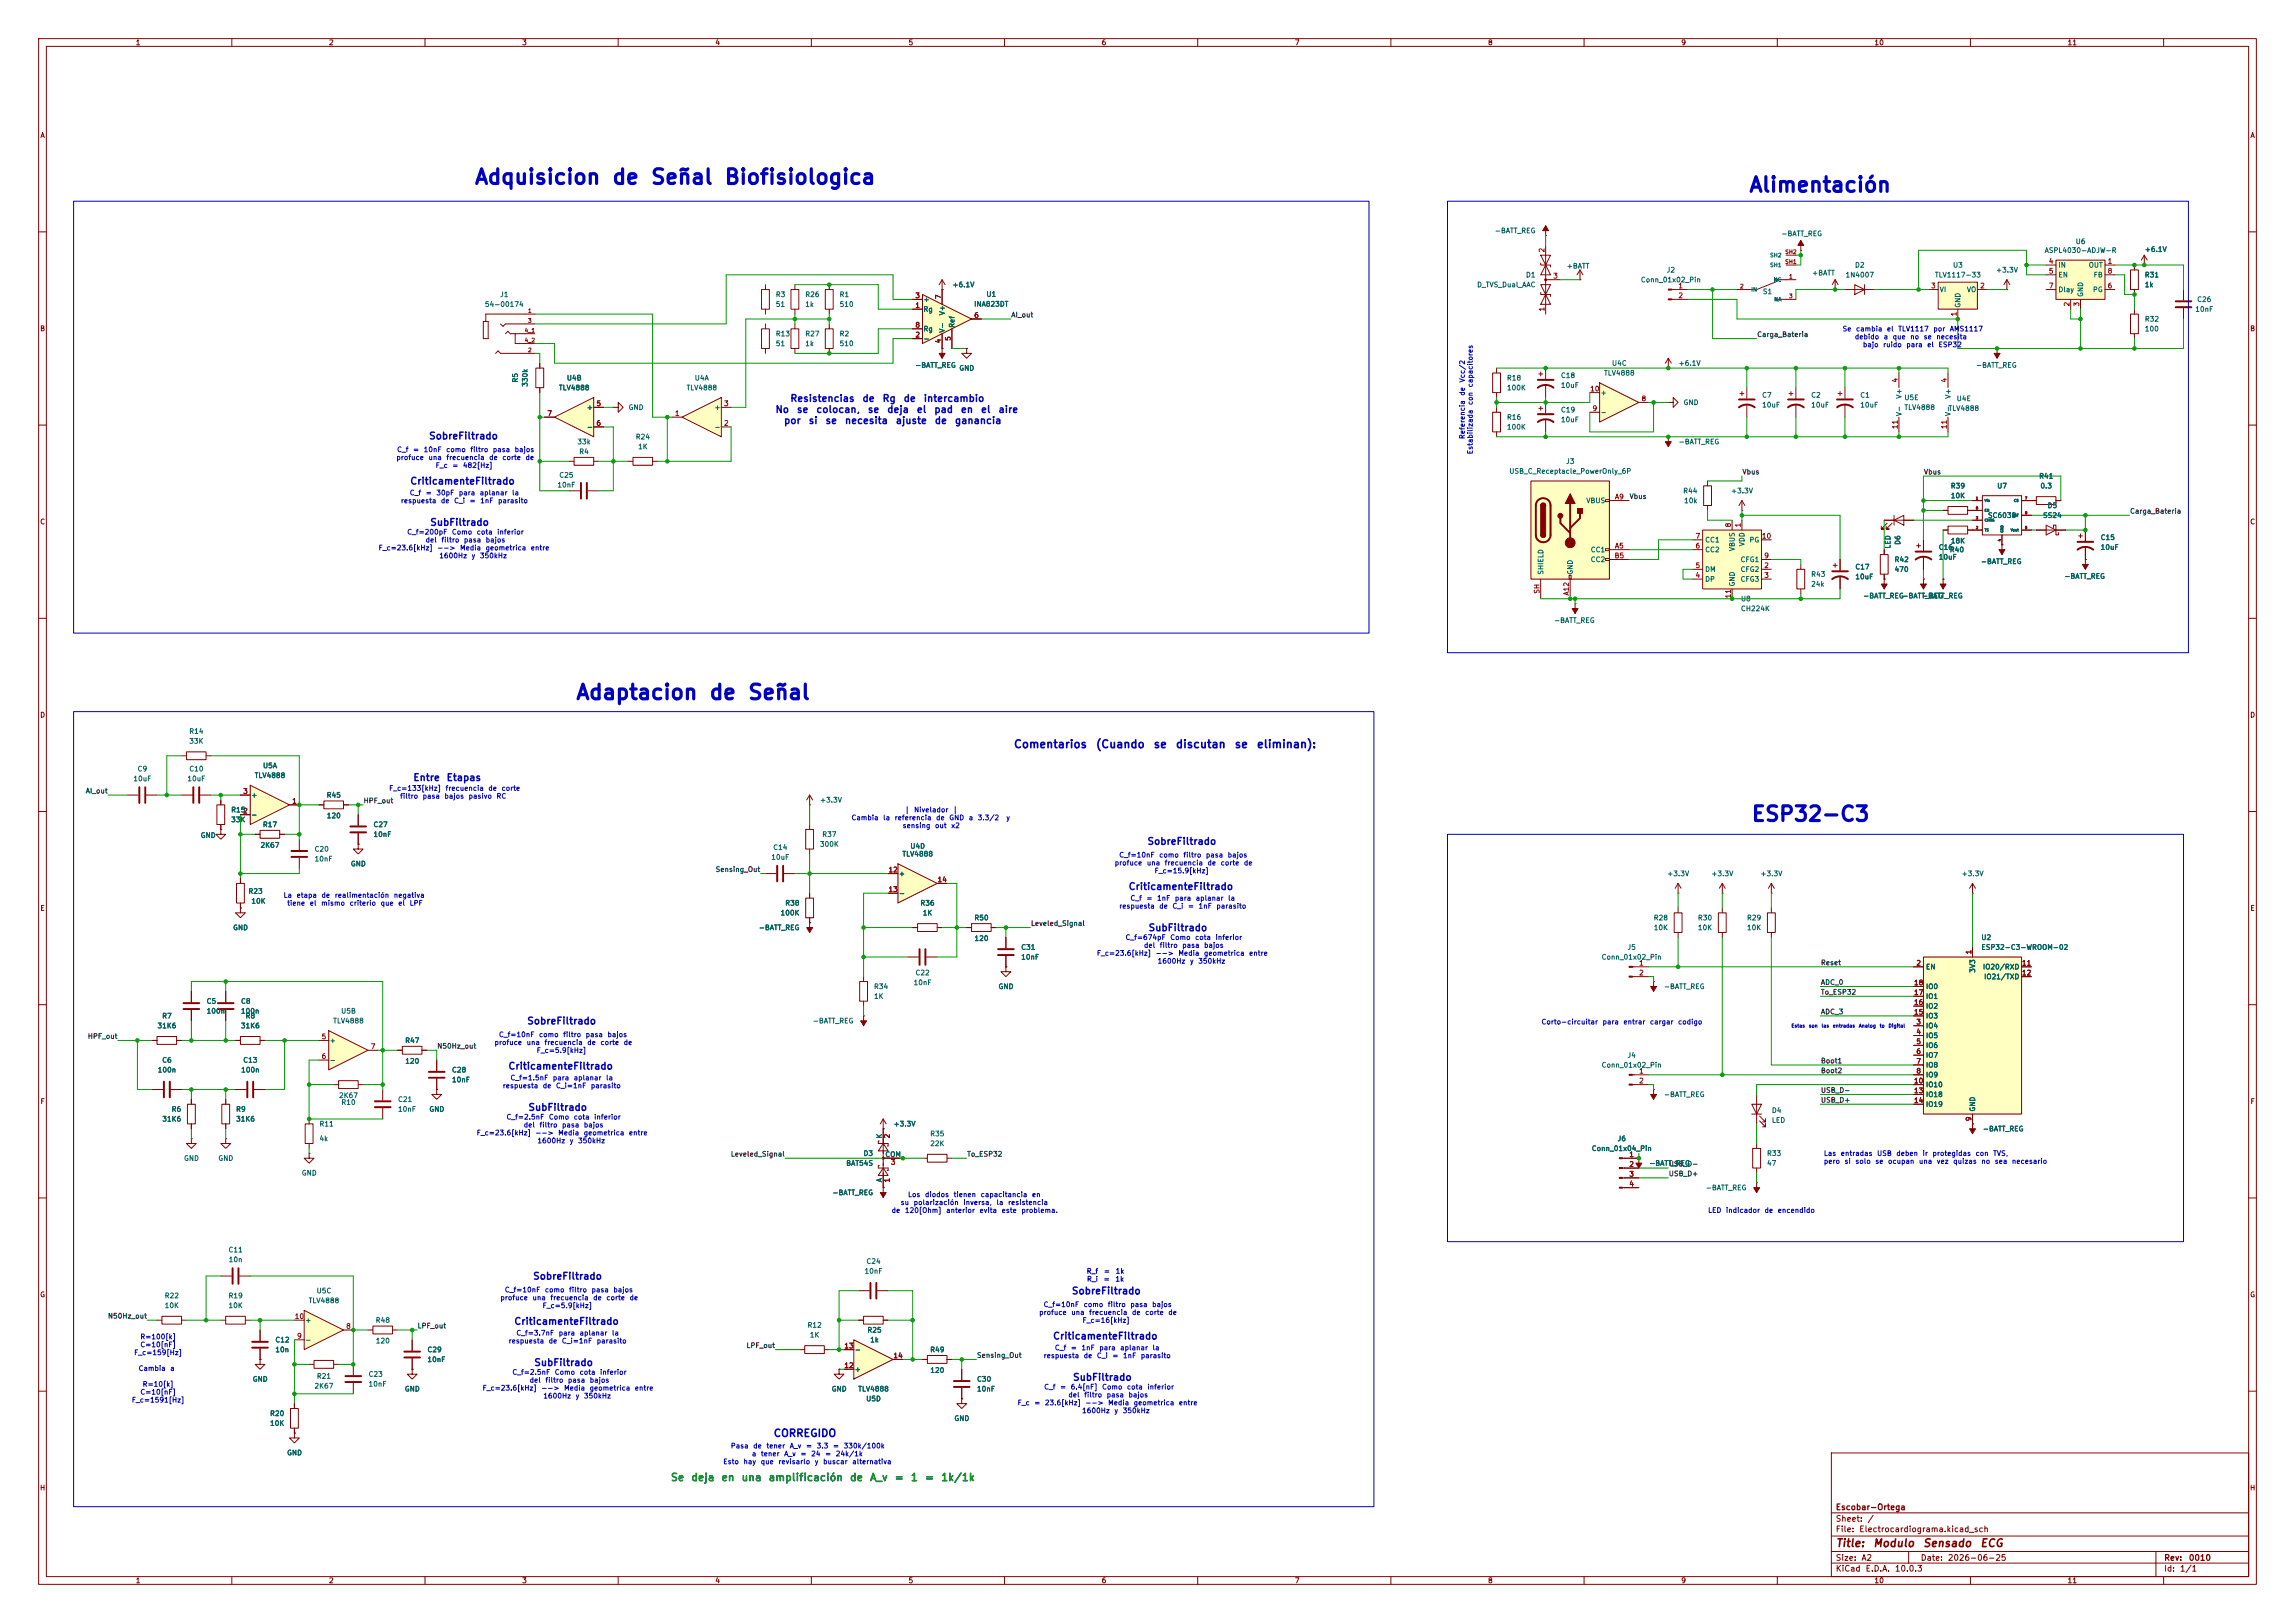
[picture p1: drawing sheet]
<svg xmlns="http://www.w3.org/2000/svg" width="594mm" height="420mm" viewBox="0 0 594 420" stroke-linecap="round" stroke-linejoin="round" font-family="sans-serif">
<defs><g id="words">
<g font-size="3.8" fill="#0000c2">
<text x="122.6" y="48.6">Adquisicion de Señal Biofisiologica</text>
<text x="452.5" y="50.7">Alimentación</text>
<text x="148.9" y="182">Adaptacion de Señal</text>
<text x="453.1" y="213.5">ESP32-C3</text>
</g>
<g font-size="2" fill="#0000c2">
<text x="262.3" y="194.1">Comentarios</text>
<text x="283.5" y="194.1">(Cuando</text>
<text x="298.4" y="194.1">se</text>
<text x="304.2" y="194.1">discutan</text>
<text x="319.4" y="194.1">se</text>
<text x="325.1" y="194.1">eliminan):</text>
</g>
<g font-size="2" fill="#840000">
<text x="475" y="400.8">Title:</text>
<text x="484.7" y="400.8">Modulo</text>
<text x="497.6" y="400.8">Sensado</text>
<text x="512.4" y="400.8">ECG</text>
</g>
<text font-size="1.9" fill="#0000c2" x="200.1" y="372.3">CORREGIDO</text>
<g font-size="1.9" fill="#0a4106">
<text x="173.5" y="383.7">Se</text>
<text x="178.7" y="383.7">deja</text>
<text x="186.6" y="383.7">en</text>
<text x="191.8" y="383.7">una</text>
<text x="198.8" y="383.7">amplificación</text>
<text x="219.8" y="383.7">de</text>
<text x="225" y="383.7">A_v</text>
<text x="231.4" y="383.7">=</text>
<text x="235.6" y="383.7">1</text>
<text x="239.2" y="383.7">=</text>
<text x="243.4" y="383.7">1k/1k</text>
</g>
<g font-size="1.8" fill="#0000c2">
<text x="200.6" y="107.3">No</text>
<text x="204.4" y="104.4">Resistencias</text>
<text x="206.1" y="107.3">se</text>
<text x="211.1" y="107.3">colocan,</text>
<text x="223.1" y="104.4">de</text>
<text x="224.5" y="107.3">se</text>
<text x="228.3" y="104.4">Rg</text>
<text x="229.5" y="107.3">deja</text>
<text x="233.7" y="104.4">de</text>
<text x="237.1" y="107.3">el</text>
<text x="238.9" y="104.4">intercambio</text>
<text x="241.7" y="107.3">pad</text>
<text x="248.5" y="107.3">en</text>
<text x="253.7" y="107.3">el</text>
<text x="258.3" y="107.3">aire</text>
<text x="202.8" y="110.1">por</text>
<text x="209.1" y="110.1">si</text>
<text x="213.5" y="110.1">se</text>
<text x="218.5" y="110.1">necesita</text>
<text x="231.7" y="110.1">ajuste</text>
<text x="241.8" y="110.1">de</text>
<text x="247" y="110.1">ganancia</text>
<text x="110.9" y="114.1">SobreFiltrado</text>
<text x="106" y="125.8">CriticamenteFiltrado</text>
<text x="111.2" y="136.5">SubFiltrado</text>
<text x="106.8" y="202.5">Entre</text>
<text x="115.4" y="202.5">Etapas</text>
<text x="296.8" y="219">SobreFiltrado</text>
<text x="292" y="230.7">CriticamenteFiltrado</text>
<text x="297.1" y="241.4">SubFiltrado</text>
<text x="136.3" y="265.5">SobreFiltrado</text>
<text x="131.4" y="277.2">CriticamenteFiltrado</text>
<text x="136.6" y="287.9">SubFiltrado</text>
<text x="137.8" y="331.6">SobreFiltrado</text>
<text x="277.3" y="335.4">SobreFiltrado</text>
<text x="133" y="343.2">CriticamenteFiltrado</text>
<text x="272.4" y="347.1">CriticamenteFiltrado</text>
<text x="138.1" y="353.9">SubFiltrado</text>
<text x="277.6" y="357.7">SubFiltrado</text>
</g>
<g font-size="1.5" fill="#840000">
<text x="475" y="394.1">Sheet:</text>
<text x="475" y="391.1">Escobar-Ortega</text>
<text x="483.2" y="394.1">/</text>
<text x="475" y="396.8">File:</text>
<text x="481.1" y="396.8">Electrocardiograma.kicad_sch</text>
<text x="475" y="407">KiCad</text>
<text x="475" y="404.2">Size:</text>
<text x="481.7" y="404.2">A2</text>
<text x="482.7" y="407">E.D.A.</text>
<text x="490.3" y="407">10.0.3</text>
<text x="497" y="404.2">Date:</text>
<text x="504" y="404.2">2026-06-25</text>
<text x="560" y="404.2">Rev:</text>
<text x="560" y="407">Id:</text>
<text x="564.1" y="407">1/1</text>
<text x="566.4" y="404.2">0010</text>
</g>
<g font-size="1.3" fill="#840000">
<text x="35" y="12">1</text>
<text x="85" y="12">2</text>
<text x="135" y="12">3</text>
<text x="185" y="12">4</text>
<text x="235" y="12">5</text>
<text x="285" y="12">6</text>
<text x="335" y="12">7</text>
<text x="385" y="12">8</text>
<text x="435" y="12">9</text>
<text x="485" y="12">10</text>
<text x="535" y="12">11</text>
<text x="10.3" y="36">A</text>
<text x="582.3" y="36">A</text>
<text x="10.3" y="86">B</text>
<text x="582.3" y="86">B</text>
<text x="10.3" y="136">C</text>
<text x="582.3" y="136">C</text>
<text x="10.3" y="186">D</text>
<text x="582.3" y="186">D</text>
<text x="10.3" y="236">E</text>
<text x="582.3" y="236">E</text>
<text x="10.3" y="286">F</text>
<text x="582.3" y="286">F</text>
<text x="10.3" y="336">G</text>
<text x="582.3" y="336">G</text>
<text x="10.2" y="386">H</text>
<text x="582.2" y="386">H</text>
<text x="35" y="410">1</text>
<text x="85" y="410">2</text>
<text x="135" y="410">3</text>
<text x="185" y="410">4</text>
<text x="235" y="410">5</text>
<text x="285" y="410">6</text>
<text x="335" y="410">7</text>
<text x="385" y="410">8</text>
<text x="435" y="410">9</text>
<text x="485" y="410">10</text>
<text x="535" y="410">11</text>
</g>
<g font-size="1.3" fill="#006464">
<text x="386.8" y="60.7">-BATT_REG</text>
<text x="460.9" y="61.4">-BATT_REG</text>
<text x="529.1" y="65.7">ASPL4030-ADJW-R</text>
<text x="537.1" y="63.5">U6</text>
<text x="555" y="65.5">+6.1V</text>
<text x="405.4" y="69.8">+BATT</text>
<text x="431.2" y="70.8">J2</text>
<text x="468.9" y="71.6">+BATT</text>
<text x="480" y="69.6">D2</text>
<text x="505.4" y="69.6">U3</text>
<text x="516.5" y="70.8">+3.3V</text>
<text x="532.6" y="69.6">IN</text>
<text x="540.5" y="69.6">OUT</text>
<text x="129.3" y="77.2">J1</text>
<text x="200.7" y="77.2">R3</text>
<text x="208.3" y="77.2">R26</text>
<text x="217.2" y="77.2">R1</text>
<text x="246.4" y="74.6">+6.1V</text>
<text x="255.2" y="77.1">U1</text>
<text x="382.2" y="74.6">D_TVS_Dual_AAC</text>
<text x="394.8" y="72.1">D1</text>
<text x="424.6" y="73.4">Conn_01x02_Pin</text>
<text x="456.1" y="76.4">S1</text>
<text x="477.5" y="72.1">1N4007</text>
<text x="500.7" y="72.1">TLV1117-33</text>
<text x="501.9" y="75.9">VI</text>
<text x="508.9" y="75.9">VO</text>
<text x="532.6" y="72.1">EN</text>
<text x="532.6" y="75.9">Dlay</text>
<text x="539.5" y="77" transform="rotate(-90 539.5 77)">GND</text>
<text x="541.6" y="75.9">PG</text>
<text x="541.8" y="72.1">FB</text>
<text x="555" y="72.1">R31</text>
<text x="555" y="74.6">1k</text>
<text x="125.4" y="79.7">54-00174</text>
<text x="200.7" y="79.7">51</text>
<text x="208.3" y="79.7">1k</text>
<text x="217.2" y="79.7">510</text>
<text x="238.9" y="81">Rg</text>
<text x="238.9" y="78.4">+</text>
<text x="244.8" y="81.7" transform="rotate(-90 244.8 81.7)">V+</text>
<text x="252" y="79.6">INA823DT</text>
<text x="507.7" y="79.8" transform="rotate(-90 507.7 79.8)">GND</text>
<text x="555" y="83.5">R32</text>
<text x="568.1" y="81">10nF</text>
<text x="568.5" y="78.4">C26</text>
<text x="200.7" y="87.3">R13</text>
<text x="200.7" y="89.9">51</text>
<text x="208.3" y="87.3">R27</text>
<text x="208.3" y="89.9">1k</text>
<text x="217.2" y="87.3">R2</text>
<text x="217.2" y="89.9">510</text>
<text x="238.9" y="88.6">-</text>
<text x="238.9" y="86.1">Rg</text>
<text x="244.8" y="86.2" transform="rotate(-90 244.8 86.2)">V-</text>
<text x="247.4" y="85" transform="rotate(-90 247.4 85)">Ref</text>
<text x="555" y="86.1">100</text>
<text x="236.7" y="95.5">-BATT_REG</text>
<text x="417.1" y="95">U4C</text>
<text x="434.3" y="95">+6.1V</text>
<text x="511.3" y="95.5">-BATT_REG</text>
<text x="134.3" y="99.1" transform="rotate(-90 134.3 99.1)">R5</text>
<text x="136.9" y="100.2" transform="rotate(-90 136.9 100.2)">330k</text>
<text x="144.5" y="101.3">TLV4888</text>
<text x="146.6" y="98.8">U4B</text>
<text x="177.5" y="101.3">TLV4888</text>
<text x="179.7" y="98.8">U4A</text>
<text x="248.2" y="96.2">GND</text>
<text x="389.9" y="101.3">100K</text>
<text x="389.9" y="98.8">R18</text>
<text x="403.9" y="98.1">C18</text>
<text x="403.9" y="100.7">10uF</text>
<text x="415" y="97.5">TLV4888</text>
<text x="151.8" y="106.4">+</text>
<text x="162.6" y="106.4">GND</text>
<text x="184.8" y="106.4">+</text>
<text x="403.9" y="107">C19</text>
<text x="414.1" y="107.7">-</text>
<text x="414.1" y="102.6">+</text>
<text x="435.6" y="105.1">GND</text>
<text x="455.9" y="103.2">C7</text>
<text x="455.9" y="105.7">10uF</text>
<text x="468.6" y="103.2">C2</text>
<text x="468.6" y="105.7">10uF</text>
<text x="481.3" y="103.2">C1</text>
<text x="481.3" y="105.7">10uF</text>
<text x="492.5" y="107.8" transform="rotate(-90 492.5 107.8)">V-</text>
<text x="492.5" y="103.3" transform="rotate(-90 492.5 103.3)">V+</text>
<text x="492.8" y="106.4">TLV4888</text>
<text x="492.8" y="103.8">U5E</text>
<text x="504.2" y="106.6">TLV4888</text>
<text x="505.2" y="107.8" transform="rotate(-90 505.2 107.8)">V-</text>
<text x="505.2" y="103.3" transform="rotate(-90 505.2 103.3)">V+</text>
<text x="506.3" y="104.1">U4E</text>
<text x="151.8" y="111.5">-</text>
<text x="184.8" y="111.5">-</text>
<text x="389.9" y="111.5">100K</text>
<text x="389.9" y="108.9">R16</text>
<text x="403.9" y="109.6">10uF</text>
<text x="149.3" y="115.3">33k</text>
<text x="149.8" y="117.8">R4</text>
<text x="164.4" y="114">R24</text>
<text x="165" y="116.5">1K</text>
<text x="434.3" y="115.3">-BATT_REG</text>
<text x="144.6" y="123.9">C25</text>
<text x="390.5" y="122.9">USB_C_Receptacle_PowerOnly_6P</text>
<text x="405.2" y="120.4">J3</text>
<text x="527.6" y="124.2">R41</text>
<text x="144.1" y="126.4">10nF</text>
<text x="410.4" y="130.5">VBUS</text>
<text x="435.5" y="128">R44</text>
<text x="435.8" y="130.5">10k</text>
<text x="447.9" y="128">+3.3V</text>
<text x="504.8" y="126.7">R39</text>
<text x="504.8" y="129.2">10K</text>
<text x="516.8" y="126.7">U7</text>
<text x="528" y="126.7">0.3</text>
<text x="529.8" y="131.8">D5</text>
<text x="514.4" y="134.3">SC6038</text>
<text x="528.7" y="134.3">SS24</text>
<text x="411.6" y="143.2">CC1</text>
<text x="441.2" y="143.2">CC2</text>
<text x="441.2" y="140.7">CC1</text>
<text x="449.3" y="142.8" transform="rotate(-90 449.3 142.8)">VBUS</text>
<text x="451.8" y="141.5" transform="rotate(-90 451.8 141.5)">VDD</text>
<text x="452.7" y="140.7">PG</text>
<text x="489.6" y="142.1" transform="rotate(-90 489.6 142.1)">LED</text>
<text x="492.1" y="141.1" transform="rotate(-90 492.1 141.1)">D6</text>
<text x="501.7" y="142.6">C16</text>
<text x="504.5" y="143.2">R40</text>
<text x="504.8" y="140.9">18K</text>
<text x="543.6" y="140">C15</text>
<text x="543.6" y="142.6">10uF</text>
<text x="399.8" y="148.8" transform="rotate(-90 399.8 148.8)">SHIELD</text>
<text x="407.4" y="148.8" transform="rotate(-90 407.4 148.8)">GND</text>
<text x="411.6" y="145.8">CC2</text>
<text x="441.2" y="148.3">DM</text>
<text x="450.4" y="148.3">CFG2</text>
<text x="450.4" y="145.8">CFG1</text>
<text x="468.6" y="149.6">R43</text>
<text x="480.1" y="147.7">C17</text>
<text x="490.2" y="148.3">470</text>
<text x="490.2" y="145.8">R42</text>
<text x="501.7" y="145.1">10uF</text>
<text x="512.6" y="146.3">-BATT_REG</text>
<text x="441.2" y="150.8">DP</text>
<text x="449.3" y="151.9" transform="rotate(-90 449.3 151.9)">GND</text>
<text x="450.4" y="150.8">CFG3</text>
<text x="450.5" y="155.9">U8</text>
<text x="468.6" y="152.1">24k</text>
<text x="480.1" y="150.2">10uF</text>
<text x="482.1" y="155.1">-BATT_REG-BATT_REG</text>
<text x="497.3" y="155.1">-BATT_REG</text>
<text x="534.2" y="150.1">-BATT_REG</text>
<text x="402.1" y="161.5">-BATT_REG</text>
<text x="450.5" y="158.5">CH224K</text>
<text x="48.9" y="190.2">R14</text>
<text x="48.9" y="192.7">33K</text>
<text x="34.4" y="202.5">10uF</text>
<text x="35.5" y="199.9">C9</text>
<text x="48.4" y="202.5">10uF</text>
<text x="48.9" y="199.9">C10</text>
<text x="65.8" y="201.6">TLV4888</text>
<text x="67.9" y="199.1">U5A</text>
<text x="64.9" y="206.7">+</text>
<text x="84.4" y="206.7">R45</text>
<text x="212.1" y="208">+3.3V</text>
<text x="59.7" y="210.5">R15</text>
<text x="59.7" y="213.1">33K</text>
<text x="64.9" y="211.8">-</text>
<text x="67.9" y="214.3">R17</text>
<text x="84.4" y="212">120</text>
<text x="96.5" y="214.3">C27</text>
<text x="51.8" y="217.1">GND</text>
<text x="67.3" y="219.7">2K67</text>
<text x="81.3" y="220.7">C20</text>
<text x="96.5" y="216.9">10nF</text>
<text x="200" y="220.2">C14</text>
<text x="212.1" y="219.4">300K</text>
<text x="212.7" y="216.9">R37</text>
<text x="233.4" y="222">TLV4888</text>
<text x="235.5" y="219.9">U4D</text>
<text x="81.3" y="223.2">10nF</text>
<text x="90.7" y="224.5">GND</text>
<text x="199.5" y="222.8">10uF</text>
<text x="232.5" y="227">+</text>
<text x="431.4" y="227">+3.3V</text>
<text x="442.8" y="227">+3.3V</text>
<text x="455.5" y="227">+3.3V</text>
<text x="507.6" y="227">+3.3V</text>
<text x="64.2" y="231.6">R23</text>
<text x="232.5" y="232.1">-</text>
<text x="64.9" y="234.1">10K</text>
<text x="201.9" y="237.2">100K</text>
<text x="203.1" y="234.7">R38</text>
<text x="238.1" y="234.7">R36</text>
<text x="238.7" y="237.2">1K</text>
<text x="252.1" y="238.5">R50</text>
<text x="427.9" y="238.5">R28</text>
<text x="439.3" y="238.5">R30</text>
<text x="452" y="238.5">R29</text>
<text x="60.2" y="241">GND</text>
<text x="196.3" y="241">-BATT_REG</text>
<text x="252.1" y="243.8">120</text>
<text x="427.9" y="241">10K</text>
<text x="439.3" y="241">10K</text>
<text x="452" y="241">10K</text>
<text x="512.7" y="243.5">U2</text>
<text x="264.2" y="246.1">C31</text>
<text x="264.2" y="248.6">10nF</text>
<text x="414.4" y="248.6">Conn_01x02_Pin</text>
<text x="421.1" y="246.1">J5</text>
<text x="498.3" y="251.2">EN</text>
<text x="511.5" y="251.9" transform="rotate(-90 511.5 251.9)">3V3</text>
<text x="512.7" y="246.1">ESP32-C3-WROOM-02</text>
<text x="513.1" y="251.2">IO20/RXD</text>
<text x="226.1" y="256.2">R34</text>
<text x="236.3" y="255.2">10nF</text>
<text x="236.8" y="252.7">C22</text>
<text x="258.3" y="256.2">GND</text>
<text x="430.5" y="256.2">-BATT_REG</text>
<text x="498.3" y="256.2">IO0</text>
<text x="513.4" y="253.7">IO21/TXD</text>
<text x="41.8" y="263.9">R7</text>
<text x="53.3" y="260.1">C5</text>
<text x="53.3" y="262.6">100n</text>
<text x="62.2" y="260.1">C8</text>
<text x="62.2" y="262.6">100n</text>
<text x="63.4" y="263.9">R8</text>
<text x="88.2" y="262.6">U5B</text>
<text x="226.1" y="258.8">1K</text>
<text x="498.3" y="263.9">IO3</text>
<text x="498.3" y="261.3">IO2</text>
<text x="498.3" y="258.8">IO1</text>
<text x="40.6" y="266.4">31K6</text>
<text x="62.2" y="266.4">31K6</text>
<text x="86.1" y="265.1">TLV4888</text>
<text x="210.2" y="265.1">-BATT_REG</text>
<text x="498.3" y="266.4">IO4</text>
<text x="498.3" y="268.9">IO5</text>
<text x="41.8" y="275.3">C6</text>
<text x="62.8" y="275.3">C13</text>
<text x="85.2" y="270.2">+</text>
<text x="85.2" y="275.3">-</text>
<text x="104.7" y="270.2">R47</text>
<text x="104.8" y="275.5">120</text>
<text x="421.1" y="274">J4</text>
<text x="498.3" y="271.5">IO6</text>
<text x="498.3" y="274">IO7</text>
<text x="40.7" y="277.8">100n</text>
<text x="62.3" y="277.8">100n</text>
<text x="116.8" y="277.8">C28</text>
<text x="116.8" y="280.4">10nF</text>
<text x="414.4" y="276.6">Conn_01x02_Pin</text>
<text x="498.3" y="276.6">IO8</text>
<text x="498.3" y="279.1">IO9</text>
<text x="498.3" y="281.6">IO10</text>
<text x="44.3" y="288">R6</text>
<text x="61" y="288">R9</text>
<text x="87.6" y="284.4">2K67</text>
<text x="88.2" y="286.2">R10</text>
<text x="102.9" y="285.5">C21</text>
<text x="102.9" y="288">10nF</text>
<text x="111" y="288">GND</text>
<text x="430.5" y="284.2">-BATT_REG</text>
<text x="498.3" y="284.2">IO18</text>
<text x="498.3" y="286.7">IO19</text>
<text x="511.5" y="287.8" transform="rotate(-90 511.5 287.8)">GND</text>
<text x="41.9" y="290.5">31K6</text>
<text x="61" y="290.5">31K6</text>
<text x="82.6" y="291.8">R11</text>
<text x="231.1" y="291.8">+3.3V</text>
<text x="458.5" y="288.3">D4</text>
<text x="458.5" y="290.8">LED</text>
<text x="513.1" y="293.1">-BATT_REG</text>
<text x="82.6" y="295.6">4k</text>
<text x="223.4" y="299.4">D3</text>
<text x="228.6" y="294.7" transform="rotate(-90 228.6 294.7)">K</text>
<text x="229" y="299.7">COM</text>
<text x="240.6" y="294.3">R35</text>
<text x="240.6" y="296.9">22K</text>
<text x="411.9" y="298.2">Conn_01x04_Pin</text>
<text x="418.5" y="295.6">J6</text>
<text x="457.2" y="299.4">R33</text>
<text x="47.5" y="300.7">GND</text>
<text x="56.4" y="300.7">GND</text>
<text x="78" y="304.5">GND</text>
<text x="218.9" y="302">BAT54S</text>
<text x="426.7" y="302">-BATT_REG</text>
<text x="457.2" y="302">47</text>
<text x="215.3" y="309.6">-BATT_REG</text>
<text x="228.6" y="306.1" transform="rotate(-90 228.6 306.1)">A</text>
<text x="441.4" y="308.3">-BATT_REG</text>
<text x="59" y="324.4">C11</text>
<text x="59.1" y="326.9">10n</text>
<text x="223.6" y="329.9">10nF</text>
<text x="224.1" y="327.4">C24</text>
<text x="81.8" y="335">U5C</text>
<text x="42.5" y="336.3">R22</text>
<text x="42.5" y="338.8">10K</text>
<text x="59" y="336.3">R19</text>
<text x="59" y="338.8">10K</text>
<text x="79.8" y="337.5">TLV4888</text>
<text x="71.1" y="347.7">C12</text>
<text x="78.9" y="347.7">-</text>
<text x="78.9" y="342.6">+</text>
<text x="97.1" y="342.6">R48</text>
<text x="97.1" y="347.9">120</text>
<text x="208.9" y="343.9">R12</text>
<text x="209.5" y="346.4">1K</text>
<text x="224.4" y="345.1">R25</text>
<text x="225.1" y="347.7">1k</text>
<text x="71.1" y="350.2">10n</text>
<text x="110.5" y="350.2">C29</text>
<text x="110.5" y="352.8">10nF</text>
<text x="221.1" y="350.2">-</text>
<text x="240.6" y="350.2">R49</text>
<text x="65.3" y="357.8">GND</text>
<text x="81.3" y="359.6">2K67</text>
<text x="81.9" y="357.1">R21</text>
<text x="95.3" y="356.6">C23</text>
<text x="95.3" y="359.1">10nF</text>
<text x="221.1" y="355.3">+</text>
<text x="240.7" y="355.6">120</text>
<text x="252.7" y="357.8">C30</text>
<text x="104.6" y="360.4">GND</text>
<text x="215.1" y="360.4">GND</text>
<text x="222" y="360.4">TLV4888</text>
<text x="224.1" y="362.9">U5D</text>
<text x="252.7" y="360.4">10nF</text>
<text x="69.8" y="366.7">R20</text>
<text x="69.8" y="369.3">10K</text>
<text x="246.9" y="368">GND</text>
<text x="74.2" y="376.9">GND</text>
</g>
<g font-size="1.3" fill="#a90000">
<text x="400" y="65.5" transform="rotate(-90 400 65.5)">2</text>
<text x="530.2" y="68.6">4</text>
<text x="530.2" y="71.1">5</text>
<text x="545.4" y="68.6">1</text>
<text x="545.4" y="71.1">8</text>
<text x="236.8" y="77.4">3</text>
<text x="243.8" y="77.5" transform="rotate(-90 243.8 77.5)">7</text>
<text x="401.9" y="72.4">3</text>
<text x="434.3" y="74.9">1</text>
<text x="434.3" y="77.4">2</text>
<text x="499.7" y="74.9">3</text>
<text x="512.4" y="74.9">2</text>
<text x="530.2" y="74.9">7</text>
<text x="545.4" y="74.9">6</text>
<text x="236.8" y="80">1</text>
<text x="252" y="82.5">6</text>
<text x="400" y="80.7" transform="rotate(-90 400 80.7)">1</text>
<text x="506.7" y="82" transform="rotate(-90 506.7 82)">1</text>
<text x="535.9" y="79.4" transform="rotate(-90 535.9 79.4)">2</text>
<text x="538.5" y="79.4" transform="rotate(-90 538.5 79.4)">3</text>
<text x="236.8" y="87.6">2</text>
<text x="236.8" y="85.1">8</text>
<text x="243.8" y="89" transform="rotate(-90 243.8 89)">4</text>
<text x="246.4" y="88.3" transform="rotate(-90 246.4 88.3)">5</text>
<text x="411.4" y="101.6">10</text>
<text x="491.5" y="99.1" transform="rotate(-90 491.5 99.1)">4</text>
<text x="504.2" y="99.1" transform="rotate(-90 504.2 99.1)">4</text>
<text x="141.5" y="107.9">7</text>
<text x="154.2" y="105.4">5</text>
<text x="174.6" y="107.9">1</text>
<text x="187.3" y="105.4">3</text>
<text x="412" y="106.7">9</text>
<text x="424.7" y="104.1">8</text>
<text x="154.2" y="110.5">6</text>
<text x="187.3" y="110.5">2</text>
<text x="491.5" y="111.2" transform="rotate(-90 491.5 111.2)">11</text>
<text x="504.2" y="111.2" transform="rotate(-90 504.2 111.2)">11</text>
<text x="417.8" y="129.5">A9</text>
<text x="448.3" y="136.6" transform="rotate(-90 448.3 136.6)">8</text>
<text x="450.8" y="136.6" transform="rotate(-90 450.8 136.6)">1</text>
<text x="417.8" y="142.2">A5</text>
<text x="438.7" y="142.2">6</text>
<text x="438.7" y="139.7">7</text>
<text x="455.9" y="139.7">10</text>
<text x="417.8" y="144.8">B5</text>
<text x="438.7" y="149.8">4</text>
<text x="438.7" y="147.3">5</text>
<text x="456.5" y="147.3">2</text>
<text x="456.5" y="149.8">3</text>
<text x="456.5" y="144.8">9</text>
<text x="398.8" y="153.8" transform="rotate(-90 398.8 153.8)">SH</text>
<text x="406.4" y="154.3" transform="rotate(-90 406.4 154.3)">A12</text>
<text x="448.3" y="155" transform="rotate(-90 448.3 155)">11</text>
<text x="62.8" y="205.7">3</text>
<text x="75.5" y="208.3">1</text>
<text x="62.8" y="210.8">2</text>
<text x="229.8" y="226">12</text>
<text x="229.8" y="231.1">13</text>
<text x="242.5" y="228.6">14</text>
<text x="424.1" y="250.2">1</text>
<text x="495.9" y="250.2">2</text>
<text x="510.5" y="247.1" transform="rotate(-90 510.5 247.1)">1</text>
<text x="523.2" y="250.2">11</text>
<text x="424.1" y="252.7">2</text>
<text x="495.3" y="257.8">17</text>
<text x="495.3" y="255.2">18</text>
<text x="523.2" y="252.7">12</text>
<text x="495.3" y="262.9">15</text>
<text x="495.3" y="260.3">16</text>
<text x="83.1" y="269.2">5</text>
<text x="495.9" y="265.4">3</text>
<text x="495.9" y="267.9">4</text>
<text x="83.1" y="274.3">6</text>
<text x="95.8" y="271.8">7</text>
<text x="495.9" y="270.5">5</text>
<text x="495.9" y="273">6</text>
<text x="495.9" y="275.6">7</text>
<text x="424.1" y="278.1">1</text>
<text x="424.1" y="280.6">2</text>
<text x="495.3" y="280.6">10</text>
<text x="495.9" y="278.1">8</text>
<text x="495.3" y="283.2">13</text>
<text x="495.3" y="285.7">14</text>
<text x="510.5" y="290.3" transform="rotate(-90 510.5 290.3)">9</text>
<text x="230.6" y="294.7" transform="rotate(-90 230.6 294.7)">2</text>
<text x="421.6" y="299.7">1</text>
<text x="230.4" y="301.7">3</text>
<text x="421.6" y="302.2">2</text>
<text x="421.6" y="304.8">3</text>
<text x="230.6" y="306.1" transform="rotate(-90 230.6 306.1)">1</text>
<text x="421.6" y="307.3">4</text>
<text x="76.2" y="341.6">10</text>
<text x="76.8" y="346.7">9</text>
<text x="89.5" y="344.1">8</text>
<text x="218.4" y="349.2">13</text>
<text x="231.1" y="351.8">14</text>
<text x="218.4" y="354.3">12</text>
</g>
<g font-size="1.3" fill="#0f0f0f">
<text x="261.6" y="82.4">AI_out</text>
<text x="454.7" y="87.5">Carga_Bateria</text>
<text x="450.8" y="123.1">Vbus</text>
<text x="497.8" y="123.1">Vbus</text>
<text x="421.6" y="129.4">Vbus</text>
<text x="551.2" y="133.2">Carga_Bateria</text>
<text x="22.1" y="205.6">AI_out</text>
<text x="94" y="208.2">HPF_out</text>
<text x="185.1" y="225.9">Sensing_Out</text>
<text x="266.7" y="239.9">Leveled_Signal</text>
<text x="471.2" y="250.1">Reset</text>
<text x="471.2" y="257.7">To_ESP32</text>
<text x="471.2" y="255.1">ADC_0</text>
<text x="471.2" y="262.8">ADC_3</text>
<text x="22.6" y="269.1">HPF_out</text>
<text x="113" y="271.7">N50Hz_out</text>
<text x="471.2" y="275.5">Boot1</text>
<text x="471.2" y="278">Boot2</text>
<text x="471.2" y="283.1">USB_D-</text>
<text x="471.2" y="285.6">USB_D+</text>
<text x="189" y="299.6">Leveled_Signal</text>
<text x="250.2" y="299.6">To_ESP32</text>
<text x="431.8" y="302.1">USB_D-</text>
<text x="431.8" y="304.7">USB_D+</text>
<text x="27.8" y="341.5">N50Hz_out</text>
<text x="107.9" y="344">LPF_out</text>
<text x="193.1" y="349.1">LPF_out</text>
<text x="252.7" y="351.7">Sensing_Out</text>
</g>
<g font-size="1.3" fill="#0000c2">
<text x="476.8" y="86.1">Se</text>
<text x="480" y="88.1">debido</text>
<text x="480.2" y="86.1">cambia</text>
<text x="487.4" y="88.1">a</text>
<text x="488.3" y="86.1">el</text>
<text x="489.7" y="88.1">que</text>
<text x="491.2" y="86.1">TLV1117</text>
<text x="494.3" y="88.1">no</text>
<text x="497.8" y="88.1">se</text>
<text x="500.3" y="86.1">por</text>
<text x="501" y="88.1">necesita</text>
<text x="504.5" y="86.1">AMS1117</text>
<text x="482" y="90.1">bajo</text>
<text x="487.3" y="90.1">ruido</text>
<text x="493.3" y="90.1">para</text>
<text x="498.7" y="90.1">el</text>
<text x="501.6" y="90.1">ESP32</text>
<text x="379.4" y="99.1" transform="rotate(-90 379.4 99.1)">Vcc/2</text>
<text x="381.5" y="100.4" transform="rotate(-90 381.5 100.4)">capacitores</text>
<text x="379.4" y="102.5" transform="rotate(-90 379.4 102.5)">de</text>
<text x="381.5" y="104.9" transform="rotate(-90 381.5 104.9)">con</text>
<text x="379.4" y="113.8" transform="rotate(-90 379.4 113.8)">Referencia</text>
<text x="102.5" y="119.3">profuce</text>
<text x="102.6" y="117.3">C_f</text>
<text x="106.8" y="117.3">=</text>
<text x="109.5" y="117.3">10nF</text>
<text x="110.8" y="119.3">una</text>
<text x="115.3" y="117.3">como</text>
<text x="115.4" y="119.3">frecuencia</text>
<text x="121.6" y="117.3">filtro</text>
<text x="126.5" y="119.3">de</text>
<text x="127.4" y="117.3">pasa</text>
<text x="129.9" y="119.3">corte</text>
<text x="133.1" y="117.3">bajos</text>
<text x="135.9" y="119.3">de</text>
<text x="381.5" y="117.7" transform="rotate(-90 381.5 117.7)">Estabilizada</text>
<text x="112.6" y="121.4">F_c</text>
<text x="116.9" y="121.4">=</text>
<text x="119.7" y="121.4">482[Hz]</text>
<text x="103.6" y="130.5">respuesta</text>
<text x="105.9" y="128.5">C_f</text>
<text x="110.1" y="128.5">=</text>
<text x="112.8" y="128.5">30pF</text>
<text x="114" y="130.5">de</text>
<text x="117.4" y="130.5">C_i</text>
<text x="118.6" y="128.5">para</text>
<text x="121.4" y="130.5">=</text>
<text x="124" y="128.5">aplanar</text>
<text x="124.1" y="130.5">1nF</text>
<text x="128.8" y="130.5">parasito</text>
<text x="132.4" y="128.5">la</text>
<text x="97.8" y="142.7">F_c=23.6[kHz]</text>
<text x="105.3" y="138.6">C_f=200pF</text>
<text x="110" y="140.7">del</text>
<text x="113" y="142.7">--&gt;</text>
<text x="114.1" y="140.7">filtro</text>
<text x="116.8" y="138.6">Como</text>
<text x="118.9" y="142.7">Media</text>
<text x="119.9" y="140.7">pasa</text>
<text x="123.3" y="138.6">cota</text>
<text x="125.5" y="142.7">geometrica</text>
<text x="125.6" y="140.7">bajos</text>
<text x="128.5" y="138.6">inferior</text>
<text x="137.2" y="142.7">entre</text>
<text x="113.6" y="144.8">1600Hz</text>
<text x="121.9" y="144.8">y</text>
<text x="124.1" y="144.8">350kHz</text>
<text x="100.6" y="204.9">F_c=133[kHz]</text>
<text x="103.4" y="207">filtro</text>
<text x="109.3" y="207">pasa</text>
<text x="114.9" y="207">bajos</text>
<text x="115.2" y="204.9">frecuencia</text>
<text x="121.2" y="207">pasivo</text>
<text x="126.3" y="204.9">de</text>
<text x="128.4" y="207">RC</text>
<text x="129.7" y="204.9">corte</text>
<text x="220.2" y="212.6">Cambia</text>
<text x="228.4" y="212.6">la</text>
<text x="231.4" y="212.6">referencia</text>
<text x="233.5" y="214.6">sensing</text>
<text x="234.1" y="210.5">|</text>
<text x="236.4" y="210.5">Nivelador</text>
<text x="241.9" y="214.6">out</text>
<text x="242.1" y="212.6">de</text>
<text x="245.6" y="212.6">GND</text>
<text x="246.1" y="214.6">x2</text>
<text x="246.5" y="210.5">|</text>
<text x="250.6" y="212.6">a</text>
<text x="252.9" y="212.6">3.3/2</text>
<text x="260.3" y="212.6">y</text>
<text x="288.4" y="224.2">profuce</text>
<text x="289.5" y="222.2">C_f=10nF</text>
<text x="296.7" y="224.2">una</text>
<text x="298.7" y="226.3">F_c=15.9[kHz]</text>
<text x="299.9" y="222.2">como</text>
<text x="301.3" y="224.2">frecuencia</text>
<text x="306.2" y="222.2">filtro</text>
<text x="312" y="222.2">pasa</text>
<text x="312.4" y="224.2">de</text>
<text x="315.8" y="224.2">corte</text>
<text x="317.6" y="222.2">bajos</text>
<text x="321.8" y="224.2">de</text>
<text x="73.3" y="232.6">La</text>
<text x="76.6" y="232.6">etapa</text>
<text x="83.1" y="232.6">de</text>
<text x="86.5" y="232.6">realimentación</text>
<text x="101.8" y="232.6">negativa</text>
<text x="292.5" y="233.4">C_f</text>
<text x="296.6" y="233.4">=</text>
<text x="299.3" y="233.4">1nF</text>
<text x="303.9" y="233.4">para</text>
<text x="309.4" y="233.4">aplanar</text>
<text x="317.7" y="233.4">la</text>
<text x="74.2" y="234.7">tiene</text>
<text x="80" y="234.7">el</text>
<text x="83" y="234.7">mismo</text>
<text x="90.4" y="234.7">criterio</text>
<text x="98.4" y="234.7">que</text>
<text x="103" y="234.7">el</text>
<text x="105.9" y="234.7">LPF</text>
<text x="289.5" y="235.4">respuesta</text>
<text x="299.9" y="235.4">de</text>
<text x="303.3" y="235.4">C_i</text>
<text x="307.3" y="235.4">=</text>
<text x="310.1" y="235.4">1nF</text>
<text x="314.7" y="235.4">parasito</text>
<text x="291.2" y="243.5">C_f=674pF</text>
<text x="296" y="245.6">del</text>
<text x="300" y="245.6">filtro</text>
<text x="302.8" y="243.5">Como</text>
<text x="305.9" y="245.6">pasa</text>
<text x="309.2" y="243.5">cota</text>
<text x="311.5" y="245.6">bajos</text>
<text x="314.5" y="243.5">inferior</text>
<text x="283.8" y="247.6">F_c=23.6[kHz]</text>
<text x="299" y="247.6">--&gt;</text>
<text x="299.5" y="249.7">1600Hz</text>
<text x="304.9" y="247.6">Media</text>
<text x="307.9" y="249.7">y</text>
<text x="310" y="249.7">350kHz</text>
<text x="311.5" y="247.6">geometrica</text>
<text x="323.2" y="247.6">entre</text>
<text x="129" y="268.7">C_f=10nF</text>
<text x="139.4" y="268.7">como</text>
<text x="145.6" y="268.7">filtro</text>
<text x="151.5" y="268.7">pasa</text>
<text x="157.1" y="268.7">bajos</text>
<text x="398.8" y="265.4">Corto-circuitar</text>
<text x="414.6" y="265.4">para</text>
<text x="420.1" y="265.4">entrar</text>
<text x="426.9" y="265.4">cargar</text>
<text x="434.2" y="265.4">codigo</text>
<text x="127.9" y="270.7">profuce</text>
<text x="136.2" y="270.7">una</text>
<text x="138.8" y="272.8">F_c=5.9[kHz]</text>
<text x="140.8" y="270.7">frecuencia</text>
<text x="151.9" y="270.7">de</text>
<text x="155.3" y="270.7">corte</text>
<text x="161.3" y="270.7">de</text>
<text x="130" y="281.9">respuesta</text>
<text x="132" y="279.9">C_f=1.5nF</text>
<text x="140.4" y="281.9">de</text>
<text x="143" y="279.9">para</text>
<text x="143.8" y="281.9">C_i=1nF</text>
<text x="148.4" y="279.9">aplanar</text>
<text x="152.8" y="281.9">parasito</text>
<text x="156.7" y="279.9">la</text>
<text x="131" y="290">C_f=2.5nF</text>
<text x="135.4" y="292.1">del</text>
<text x="139.5" y="292.1">filtro</text>
<text x="141.9" y="290">Como</text>
<text x="145.3" y="292.1">pasa</text>
<text x="148.4" y="290">cota</text>
<text x="151" y="292.1">bajos</text>
<text x="153.6" y="290">inferior</text>
<text x="123.2" y="294.1">F_c=23.6[kHz]</text>
<text x="138.4" y="294.1">--&gt;</text>
<text x="139" y="296.1">1600Hz</text>
<text x="144.3" y="294.1">Media</text>
<text x="147.3" y="296.1">y</text>
<text x="149.5" y="296.1">350kHz</text>
<text x="150.9" y="294.1">geometrica</text>
<text x="162.6" y="294.1">entre</text>
<text x="471.9" y="299.4">Las</text>
<text x="476.3" y="299.4">entradas</text>
<text x="485.7" y="299.4">USB</text>
<text x="490.7" y="299.4">deben</text>
<text x="497.5" y="299.4">ir</text>
<text x="500" y="299.4">protegidas</text>
<text x="511.2" y="299.4">con</text>
<text x="515.7" y="299.4">TVS,</text>
<text x="471.9" y="301.5">pero</text>
<text x="477.3" y="301.5">si</text>
<text x="480.1" y="301.5">solo</text>
<text x="485.2" y="301.5">se</text>
<text x="488.5" y="301.5">ocupan</text>
<text x="496.5" y="301.5">una</text>
<text x="501.2" y="301.5">vez</text>
<text x="505.4" y="301.5">quizas</text>
<text x="512.7" y="301.5">no</text>
<text x="516.2" y="301.5">sea</text>
<text x="520.6" y="301.5">necesario</text>
<text x="234.9" y="310.1">Los</text>
<text x="239.3" y="310.1">diodos</text>
<text x="246.7" y="310.1">tienen</text>
<text x="253.7" y="310.1">capacitancia</text>
<text x="267" y="310.1">en</text>
<text x="230.6" y="314.2">de</text>
<text x="233" y="312.1">su</text>
<text x="234.1" y="314.2">120[Ohm]</text>
<text x="236.3" y="312.1">polarización</text>
<text x="244.8" y="314.2">anterior</text>
<text x="249.2" y="312.1">inversa,</text>
<text x="253.4" y="314.2">evita</text>
<text x="257.8" y="312.1">la</text>
<text x="259.1" y="314.2">este</text>
<text x="260.8" y="312.1">resistencia</text>
<text x="264.2" y="314.2">problema.</text>
<text x="442" y="314.2">LED</text>
<text x="446.6" y="314.2">indicador</text>
<text x="456.6" y="314.2">de</text>
<text x="460" y="314.2">encendido</text>
<text x="281.1" y="329.9">R_f</text>
<text x="285.6" y="329.9">=</text>
<text x="288.6" y="329.9">1k</text>
<text x="130.5" y="334.7">C_f=10nF</text>
<text x="140.9" y="334.7">como</text>
<text x="147.1" y="334.7">filtro</text>
<text x="153" y="334.7">pasa</text>
<text x="158.6" y="334.7">bajos</text>
<text x="281.2" y="331.9">R_i</text>
<text x="285.5" y="331.9">=</text>
<text x="288.6" y="331.9">1k</text>
<text x="129.4" y="336.8">profuce</text>
<text x="137.7" y="336.8">una</text>
<text x="140.3" y="338.8">F_c=5.9[kHz]</text>
<text x="142.3" y="336.8">frecuencia</text>
<text x="153.4" y="336.8">de</text>
<text x="156.8" y="336.8">corte</text>
<text x="162.8" y="336.8">de</text>
<text x="268.8" y="340.6">profuce</text>
<text x="270" y="338.5">C_f=10nF</text>
<text x="277.1" y="340.6">una</text>
<text x="280.3" y="338.5">como</text>
<text x="281.8" y="340.6">frecuencia</text>
<text x="286.6" y="338.5">filtro</text>
<text x="292.4" y="338.5">pasa</text>
<text x="292.8" y="340.6">de</text>
<text x="296.3" y="340.6">corte</text>
<text x="298.1" y="338.5">bajos</text>
<text x="302.3" y="340.6">de</text>
<text x="36.2" y="346.9">R=100[k]</text>
<text x="131.5" y="347.9">respuesta</text>
<text x="133.5" y="345.9">C_f=3.7nF</text>
<text x="141.9" y="347.9">de</text>
<text x="144.5" y="345.9">para</text>
<text x="145.3" y="347.9">C_i=1nF</text>
<text x="149.9" y="345.9">aplanar</text>
<text x="154.3" y="347.9">parasito</text>
<text x="158.2" y="345.9">la</text>
<text x="280" y="342.6">F_c=16[kHz]</text>
<text x="34.6" y="351">F_c=159[Hz]</text>
<text x="36.2" y="348.9">C=10[nF]</text>
<text x="270" y="351.8">respuesta</text>
<text x="272.9" y="349.7">C_f</text>
<text x="277" y="349.7">=</text>
<text x="279.8" y="349.7">1nF</text>
<text x="280.4" y="351.8">de</text>
<text x="283.8" y="351.8">C_i</text>
<text x="284.4" y="349.7">para</text>
<text x="287.8" y="351.8">=</text>
<text x="289.8" y="349.7">aplanar</text>
<text x="290.5" y="351.8">1nF</text>
<text x="295.1" y="351.8">parasito</text>
<text x="298.2" y="349.7">la</text>
<text x="35.7" y="355.1">Cambia</text>
<text x="36.8" y="359.1">R=10[k]</text>
<text x="43.9" y="355.1">a</text>
<text x="132.5" y="356">C_f=2.5nF</text>
<text x="137" y="358.1">del</text>
<text x="141" y="358.1">filtro</text>
<text x="143.4" y="356">Como</text>
<text x="146.9" y="358.1">pasa</text>
<text x="149.9" y="356">cota</text>
<text x="152.5" y="358.1">bajos</text>
<text x="155.2" y="356">inferior</text>
<text x="270.1" y="359.9">C_f</text>
<text x="274.2" y="359.9">=</text>
<text x="277" y="359.9">6.4[nF]</text>
<text x="285.1" y="359.9">Como</text>
<text x="291.5" y="359.9">cota</text>
<text x="296.8" y="359.9">inferior</text>
<text x="34" y="363.2">F_c=1591[Hz]</text>
<text x="36.2" y="361.2">C=10[nF]</text>
<text x="124.8" y="360.1">F_c=23.6[kHz]</text>
<text x="140" y="360.1">--&gt;</text>
<text x="140.5" y="362.2">1600Hz</text>
<text x="145.9" y="360.1">Media</text>
<text x="148.9" y="362.2">y</text>
<text x="151" y="362.2">350kHz</text>
<text x="152.5" y="360.1">geometrica</text>
<text x="164.2" y="360.1">entre</text>
<text x="263.2" y="363.9">F_c</text>
<text x="267.6" y="363.9">=</text>
<text x="270.3" y="363.9">23.6[kHz]</text>
<text x="276.4" y="361.9">del</text>
<text x="279.9" y="366">1600Hz</text>
<text x="280.5" y="361.9">filtro</text>
<text x="280.8" y="363.9">--&gt;</text>
<text x="286.3" y="361.9">pasa</text>
<text x="286.7" y="363.9">Media</text>
<text x="288.3" y="366">y</text>
<text x="290.4" y="366">350kHz</text>
<text x="291.9" y="361.9">bajos</text>
<text x="293.3" y="363.9">geometrica</text>
<text x="305" y="363.9">entre</text>
<text x="189" y="375.1">Pasa</text>
<text x="194.5" y="377.1">a</text>
<text x="194.8" y="375.1">de</text>
<text x="196.8" y="377.1">tener</text>
<text x="198.2" y="375.1">tener</text>
<text x="202.8" y="377.1">A_v</text>
<text x="204.3" y="375.1">A_v</text>
<text x="207.1" y="377.1">=</text>
<text x="208.5" y="375.1">=</text>
<text x="209.8" y="377.1">24</text>
<text x="211.2" y="375.1">3.3</text>
<text x="213.4" y="377.1">=</text>
<text x="215.5" y="375.1">=</text>
<text x="216.2" y="377.1">24k/1k</text>
<text x="218.2" y="375.1">330k/100k</text>
<text x="187.1" y="379.2">Esto</text>
<text x="192.3" y="379.2">hay</text>
<text x="196.8" y="379.2">que</text>
<text x="201.3" y="379.2">revisarlo</text>
<text x="210.8" y="379.2">y</text>
<text x="212.9" y="379.2">buscar</text>
<text x="220.4" y="379.2">alternativa</text>
</g>
<g font-size="1" fill="#a90000">
<text x="461.9" y="66">SH2</text>
<text x="461.9" y="68.5">SH1</text>
<text x="450.2" y="74.9">2</text>
<text x="462.9" y="72.3">1</text>
<text x="462.9" y="77.4">3</text>
<text x="136.5" y="81.2">1</text>
<text x="136.5" y="83.7">3</text>
<text x="135.7" y="86.3">4_1</text>
<text x="135.7" y="88.8">4_2</text>
<text x="136.5" y="91.4">2</text>
</g>
<g font-size="1" fill="#006464">
<text x="458" y="69.4">SH1</text>
<text x="458" y="66.8">SH2</text>
<text x="453.1" y="75.7">IN</text>
<text x="458.9" y="73.2">NC</text>
<text x="459.1" y="78.2">NA</text>
</g>
<g font-size=".9" fill="#0000c2">
<text x="463.5" y="266.1">Estas</text>
<text x="468.1" y="266.1">son</text>
<text x="471.3" y="266.1">las</text>
<text x="474.3" y="266.1">entradas</text>
<text x="481" y="266.1">Analog</text>
<text x="486.4" y="266.1">to</text>
<text x="488.7" y="266.1">Digital</text>
</g>
<g font-size=".6" fill="#a90000">
<text x="511.3" y="129.4">1</text>
<text x="511.3" y="131.9">6</text>
<text x="524" y="129.4">7</text>
<text x="511.3" y="137">2</text>
<text x="511.3" y="134.5">3</text>
<text x="524" y="137">5</text>
<text x="524" y="133.2">8</text>
<text x="518" y="140.2" transform="rotate(-90 518 140.2)">4</text>
</g>
<g font-size=".6" fill="#006464">
<text x="513.6" y="130">Vin</text>
<text x="521.2" y="130">CS</text>
<text x="513.6" y="137.6">TS</text>
<text x="513.6" y="135.1">CHRG</text>
<text x="513.6" y="132.6">EN</text>
<text x="518.6" y="137.9" transform="rotate(-90 518.6 137.9)">GND</text>
<text x="520.3" y="137.6">Vout</text>
<text x="520.7" y="133.8">BAT</text>
</g>
</g></defs>
<g fill="none" stroke="#840000" stroke-width=".26">
<path d="M10 10h574v400h-574zM12 12h570v396h-570zM60 10v2M110 10v2M160 10v2M210 10v2M260 10v2M310 10v2M360 10v2M410 10v2M460 10v2M510 10v2"/>
<path d="M560 10v2M10 60h2M582 60h2M10 110h2M147.3 119.4h1.3M148.6 118.4h5.1v2h-5.1zM153.7 119.4h1.2M162.6 119.4h1.2M163.8 118.4h5.1v2h-5.1zM168.9 119.4h1.3M582 110h2M10 160h2"/>
<path d="M582 160h2M10 210h2M582 210h2M10 260h2M582 260h2M10 310h2M582 310h2M57.1 330.2h2.8M62 330.2h2.8M10 360h2M474 376h108v32h-108zM582 360h2"/>
<path d="M474 397.5h108M474 391.5h108M60 408v2M110 408v2M160 408v2M210 408v2M260 408v2M310 408v2M360 408v2M410 408v2M460 408v2M474 404.5h108"/>
<path d="M474 401.5h108M494 401.5v3M510 408v2M558 401.5v6.5M560 408v2"/>
</g>
<path d="M60.2 328.2v4M61.7 328.2v4" fill="none" stroke="#840000" stroke-width=".51"/>
<path d="M143.5 108l10.2-5.1v10.1z" fill="#ffffc2"/>
<g fill="none" stroke="#840000" stroke-width=".26">
<path d="M125.1 83.2h1.3v4.4h-1.3zM128.3 91.4l.6-.6 .6 .6h8.9M129.5 83.8l.7 .7 .6-.7h7.6M130.8 86.4l.6-.7 .7 .7h6.3M133.3 86.4v2.5h5.1M138.4 81.3h-12.7v1.9M138.7 95.3h2v5h-2zM139.7 94v1.3M139.7 100.3v1.3M141 108h2.5M143.5 108l10.2-5.1v10.1zM153.7 105.4h2.5"/>
<path d="M153.7 110.5h2.5M158.7 105.4h1.3v-1.3l1.3 1.3-1.3 1.3v-1.3M158.7 105.4h.1M440.9 125.7h2.1v5.1h-2.1zM442 124.5v1.2M442 130.8v1.3M487.7 134.6h7.6M488.4 135.4l-1.5 1.5h.8h-.8v-.8M489.7 135.4l-1.5 1.5h.7h-.7v-.8M490.2 134.6l2.6-1.2v2.5zM490.2 133.4v2.5M99.1 281.9v2.8"/>
<path d="M99.1 286.8v2.8M40.6 341.6h1.3M41.9 340.6h5.1v2h-5.1zM47 341.6h1.3M80 353.1h1.3M81.3 352h5.1v2.1h-5.1zM86.4 353.1h1.2"/>
</g>
<path d="M97 286.5h4.1M97 285h4.1" fill="none" stroke="#840000" stroke-width=".51"/>
<path d="M78.7 339.1l10.2 5.1-10.2 5.1z" fill="#ffffc2"/>
<g fill="none" stroke="#840000" stroke-width=".26">
<path d="M197.1 74.9h2v5.1h-2zM198.1 73.7v1.2M198.1 80v1.3M497.8 139.7v2.8M527 137.2h7.7M529.6 135.9l2.5 1.3-2.5 1.2zM531.5 136.5v-.6h.6v2.5h.7v-.6M474.5 146.3h1M475 145.8v1M476.2 144.8v2.8M476.2 149.1v3.3M496.1 141.2h1"/>
<path d="M496.6 140.7v1M497.8 149.9h.1M497.8 144v3.3M497.8 149.9v2.5M518.2 141h.1M518.2 141v2.5M237.5 239h5.1v2h-5.1zM236.2 240h1.3M242.6 240h1.2M102.9 271.8h1.2M104.1 270.8h5.1v2h-5.1zM109.2 271.8h1.3"/>
<path d="M113 274.3v2.8M113 279.1v2.8M113 281.9v1.3h1.3l-1.3 1.3-1.2-1.3h1.2M113 281.9h.1M78.7 339.1l10.2 5.1-10.2 5.1zM57.1 341.6h1.3M58.4 340.6h5.1v2h-5.1zM63.5 341.6h1.3M67.3 351.8v1.3h1.3l-1.3 1.2-1.3-1.2h1.3M67.3 351.8h.1M67.3 344.2v2.8M67.3 349v2.8"/>
<path d="M76.2 346.7h2.5M76.2 341.6h2.5M88.9 344.2h2.5M91.4 353.1v2.8M91.4 357.9v2.8M95.2 344.2h1.3M96.5 343.2h5.1v2h-5.1zM101.6 344.2h1.3M106.7 354.3v1.3h1.2l-1.2 1.3-1.3-1.3h1.3M106.7 354.3h.1M106.7 346.7v2.8M106.7 351.5v2.8"/>
</g>
<path d="M474.2 149.9a3.3 3.3 0 0 1 4.1 0M474.2 147.8h4.1M495.8 144.8a3.3 3.3 0 0 1 4.1 0M495.8 142.7h4.1M111 278.9h4.1M111 277.4h4.1M65.3 348.7h4M65.3 347.2h4M89.4 357.6h4.1M89.4 356.1h4.1M104.6 351.3h4.1M104.6 349.8h4.1" fill="none" stroke="#840000" stroke-width=".51"/>
<g fill="#840000" stroke="#840000" stroke-width=".26">
<path d="M497.1 151.1h1.5l-.8 1.3z"/>
<path d="M517.4 142.2h1.5l-.7 1.3z"/>
</g>
<path d="M232.4 223.5l10.2 5.1-10.2 5.1z" fill="#ffffc2"/>
<g fill="none" stroke="#840000" stroke-width=".26">
<path d="M204.7 74.9h2.1v5.1h-2.1zM205.7 73.7v1.2M204.7 85.1h2.1v5.1h-2.1zM205.7 80v1.3M205.7 83.8v1.3M205.7 90.2v1.2M502.9 132.1h1.3M502.9 137.2h1.3M504.2 131.1h5.1v2h-5.1zM504.2 136.1h5.1v2.1h-5.1zM509.3 132.1h1.2M509.3 137.2h1.2"/>
<path d="M487.7 149.9h.1M487.7 149.9v2.5M502.9 149.9h.1M502.9 149.9v2.5M47 195.6h1.3M48.3 194.6h5v2h-5zM53.3 195.6h1.3M33 205.7h2.8M37.8 205.7h2.8M47 205.7h2.8M51.8 205.7h2.8M208.5 214.6h2.1v5.1h-2.1z"/>
<path d="M209.5 208.3h.1M209.5 205.7v2.6M209.5 213.4v1.2M209.5 219.7v1.3M209.5 205.7l-.7 1.3M209.5 205.7l.8 1.3M198.1 226.1h2.8M202.9 226.1h2.8M208.5 232.4h2.1v5.1h-2.1zM209.5 238.8h.1M209.5 231.1v1.3M209.5 237.5v3.8"/>
<path d="M229.9 226.1h2.5M229.9 231.1h2.5M232.4 223.5l10.2 5.1-10.2 5.1zM242.6 228.6h2.5M251.5 239h5v2h-5zM49.5 256.5v2.8M58.4 256.5v2.8M222.5 254h2v5.1h-2zM223.5 252.7v1.3M223.5 259.1v1.3M250.2 240h1.3M256.5 240h1.3"/>
<path d="M260.3 250.2v1.3h1.3l-1.3 1.2-1.2-1.2h1.2M260.3 250.2h.1M260.3 242.6v2.8M260.3 247.4v2.8M49.5 261.4v2.8M58.4 261.4v2.8M87.6 279.7h5.1v2h-5.1zM223.5 262.9h.1M223.5 262.9v2.5M86.4 280.7h1.2M92.7 280.7h1.3M227.6 295.3h-.3v.6h2.6v.6h-.3"/>
<path d="M228.6 295.9l1.3 1.9h-2.6zM228.6 292.1h.1M228.6 289.6v20.3M228.6 299.7h5.1M228.6 289.6l-.8 1.2M228.6 289.6l.8 1.2M238.8 299.7h1.2M240 298.7h5.1v2h-5.1zM245.1 299.7h1.3M227.6 301.6h-.3v.7h2.6v.6h-.3M228.6 302.3l1.3 1.9h-2.6zM228.6 307.3h.1"/>
<path d="M222.2 334h2.8M227.1 334h2.8M207 349.3h1.3M208.3 348.2h5.1v2.1h-5.1zM213.4 349.3h1.2M222.2 341.6h1.3M223.5 340.6h5.1v2h-5.1zM228.6 341.6h1.3M238.8 351.8h1.2M240 350.8h5.1v2h-5.1zM245.1 351.8h1.3M248.9 354.3v2.8"/>
<path d="M248.9 359.2v2.8M75.2 364.5h2v5.1h-2zM76.2 370.8v1.3h1.3l-1.3 1.3-1.3-1.3h1.3M76.2 370.8h.1M76.2 363.2v1.3M76.2 369.6v1.2"/>
</g>
<g fill="none" stroke="#840000" stroke-width=".51">
<path d="M36.1 203.7v4.1M37.6 203.7v4.1M50 203.7v4.1M51.6 203.7v4.1M201.2 224v4.1M202.7 224v4.1M47.5 259.6h4.1M56.4 259.6h4.1M258.3 247.1h4.1M258.3 245.6h4.1M47.5 261.1h4.1M56.4 261.1h4.1"/>
<path d="M225.3 332v4M226.8 332v4M246.9 358.9h4.1M246.9 357.4h4.1"/>
</g>
<g fill="#840000" stroke="#840000" stroke-width=".26">
<path d="M502.2 151.1h1.5l-.8 1.3z"/>
<path d="M227.8 308.6h1.6l-.8 1.3z"/>
<path d="M208.8 240h1.5l-.8 1.3z"/>
<path d="M486.9 151.1h1.5l-.7 1.3z"/>
<path d="M222.8 264.2h1.5l-.8 1.2z"/>
<circle cx="228.6" cy="299.7" r=".25"/>
</g>
<path d="M85.1 266.7l10.1 5.1-10.1 5.1z" fill="#ffffc2"/>
<g fill="none" stroke="#840000" stroke-width=".26">
<path d="M243.8 74.9h.1M243.8 72.4l-.7 1.3M243.8 72.4l.8 1.3M243.8 72.4v2.5M431.8 95.3h.1M431.8 92.7l-.8 1.3M431.8 92.7l.8 1.3M431.8 92.7v2.6M465.1 147.3h2v5.1h-2zM466.1 146.1v1.2M466.1 152.4v1.3M486.7 143.5h2v5.1h-2z"/>
<path d="M487.7 142.2v1.3M487.7 148.6v1.3M57.1 214.6v1.3h1.3l-1.3 1.3-1.2-1.3h1.2M57.1 214.6h.1M77.5 217.2v2.8M82.5 208.3h1.3M83.8 207.3h5.1v2h-5.1zM88.9 208.3h1.3M92.7 218.4v1.3h1.3l-1.3 1.3-1.3-1.3h1.3M92.7 218.4h.1M92.7 210.8v2.8M92.7 215.6v2.8"/>
<path d="M61.2 228.6h2v5.1h-2zM62.2 227.3v1.3M62.2 233.7v1.3M77.5 222v2.8M234.9 247.7h2.8M239.8 247.7h2.8M39.4 269.2h1.2M40.6 268.2h5.1v2.1h-5.1zM45.7 269.2h1.3M61 269.2h1.2M62.2 268.2h5.1v2.1h-5.1zM67.3 269.2h1.3"/>
<path d="M82.5 269.2h2.6M82.5 274.3h2.6M85.1 266.7l10.1 5.1-10.1 5.1zM95.2 271.8h2.6M39.4 281.9h2.8M44.2 281.9h2.8M48.5 285.8h2v5h-2zM49.5 294.6v1.3h-1.2l1.2 1.3 1.3-1.3h-1.3M49.5 294.6h.1M49.5 284.5v1.3M49.5 290.8v1.3M57.4 285.8h2v5h-2z"/>
<path d="M58.4 294.6v1.3h1.3l-1.3 1.3-1.3-1.3h1.3M58.4 294.6h.1M58.4 284.5v1.3M58.4 290.8v1.3M61 281.9h2.8M65.8 281.9h2.8M79 290.8h2v5.1h-2zM80 298.5v1.2h1.3l-1.3 1.3-1.3-1.3h1.3M80 298.5h.1M80 289.6v1.2M80 295.9v1.3M248.9 362v1.2h1.3l-1.3 1.3-1.3-1.3h1.3"/>
<path d="M248.9 362h.1"/>
</g>
<path d="M90.7 215.4h4M90.7 213.9h4M75.4 221.7h4.1M75.4 220.2h4.1M238 245.6v4.1M239.5 245.6v4.1M42.4 279.9v4.1M43.9 279.9v4.1M64 279.9v4.1M65.5 279.9v4.1" fill="none" stroke="#840000" stroke-width=".51"/>
<path d="M64.8 203.2l10.1 5.1-10.1 5.1z" fill="#ffffc2"/>
<g fill="none" stroke="#840000" stroke-width=".26">
<path d="M431.8 104.1h1.3v-1.2l1.2 1.2-1.2 1.3v-1.3M431.8 104.1h.1M56.1 208.3h2.1v5.1h-2.1zM57.1 207v1.3M57.1 213.4v1.2M62.2 210.8h2.6M62.2 205.7h2.6M64.8 203.2l10.1 5.1-10.1 5.1zM66 215.9h1.3M67.3 214.9h5.1v2h-5.1zM72.4 215.9h1.3M74.9 208.3h2.6"/>
<path d="M62.2 235v1.2h1.3l-1.3 1.3-1.2-1.3h1.2M62.2 235h.1"/>
</g>
<path d="M238.8 76.2l12.7 6.4-12.7 6.3z" fill="#ffffc2"/>
<path d="M236.2 77.5h2.6M238.8 76.2l12.7 6.4-12.7 6.3zM243.8 74.9v3.8M236.2 80h2.6M236.2 87.6h2.6M236.2 85.1h2.6M243.8 86.4v3.8M246.4 85.1v5.1M251.5 82.6h2.5" fill="none" stroke="#840000" stroke-width=".26"/>
<path d="M221 346.7l10.1 5.1-10.1 5.1z" fill="#ffffc2"/>
<g fill="none" stroke="#840000" stroke-width=".26">
<path d="M213.6 74.9h2v5.1h-2zM214.6 73.7v1.2M197.1 85.1h2v5.1h-2zM198.1 83.8v1.3M198.1 90.2v1.2M213.6 85.1h2v5.1h-2zM214.6 80v1.3M214.6 83.8v1.3M214.6 90.2v1.2M243.8 90.2h.1M243.8 90.2v2.5M250.2 90.2v1.2h1.3l-1.3 1.3-1.3-1.3h1.3"/>
<path d="M250.2 90.2h.1M491.5 96.5v3.8M504.2 96.5v3.8M516.9 90.2h.1M516.9 90.2v2.5M491.5 108v3.8M504.2 108v3.8M510.5 129.5h2.6M510.5 137.2h2.6M510.5 134.6h2.6M510.5 132.1h2.6M513.1 128.3h10.1v10.1h-10.1z"/>
<path d="M518.2 138.4v2.6M523.2 129.5h3.8M523.2 137.2h2.6M523.2 133.4h2.6M527 128.5h5.1v2.1h-5.1zM532.1 129.5h1.3M217.2 354.3v1.3h1.2l-1.2 1.3-1.3-1.3h1.3M217.2 354.3h.1M218.4 354.3h2.6M218.4 349.3h2.6M221 346.7l10.1 5.1-10.1 5.1zM231.1 351.8h2.6"/>
</g>
<g fill="#840000" stroke="#840000" stroke-width=".26">
<path d="M516.1 91.4h1.6l-.8 1.3z"/>
<path d="M243.1 91.4h1.5l-.8 1.3z"/>
</g>
<path d="M176.5 108l10.2-5.1v10.1z" fill="#ffffc2"/>
<g fill="none" stroke="#840000" stroke-width=".26">
<path d="M460 72.8l-5.3 2.1h-5.1M460.1 72.4h4.7M460.1 77.5h4.7M462.3 68.6h2.5M462.3 66h2.5M466.1 64.8h.1M466.1 62.2v2.6M475 74.9h.1M475 72.4l-.8 1.3M475 72.4l.7 1.3M475 72.4v2.5M477.5 74.9h7.6"/>
<path d="M480.1 73.7l2.5 1.2-2.5 1.3zM482.6 73.7v2.5M519.4 74.9h.1M519.4 72.4l-.7 1.3M519.4 72.4l.8 1.3M519.4 72.4v2.5M551.4 69.9h2.1v5h-2.1zM552.4 68.6v1.3M552.4 74.9v1.3M565.1 74.9v2.8M565.1 79.8v2.8M551.4 81.3h2.1v5.1h-2.1z"/>
<path d="M552.4 80v1.3M552.4 86.4v1.2M174 108h2.5M176.5 108l10.2-5.1v10.1zM186.7 110.5h2.5M186.7 105.4h2.5M431.8 113h.1M431.8 113v2.6M450.3 101.9h1.1M450.8 101.3v1.1M452.1 100.3v2.8M452.1 104.6v3.4"/>
<path d="M463 101.9h1.1M463.5 101.3v1.1M464.8 100.3v2.8M464.8 104.6v3.4M475.7 101.9h1.1M476.2 101.3v1.1M477.5 100.3v2.8M477.5 104.6v3.4M147.3 127h2.8M152.1 127h2.8"/>
<circle cx="459.7" cy="72.4" r=".33"/>
<circle cx="459.7" cy="77.5" r=".33"/>
</g>
<path d="M563.1 79.5h4.1M563.1 78h4.1M450.1 105.4a3.3 3.3 0 0 1 4.1 0M450.1 103.4h4.1M462.8 105.4a3.3 3.3 0 0 1 4.1 0M462.8 103.4h4.1M475.5 105.4a3.3 3.3 0 0 1 4.1 0M475.5 103.4h4.1M150.4 125v4M151.9 125v4" fill="none" stroke="#840000" stroke-width=".51"/>
<g fill="#840000" stroke="#840000" stroke-width=".26">
<path d="M431 114.3h1.6l-.8 1.3z"/>
<path d="M466.1 62.2l.8 1.3h-1.6z"/>
</g>
<path d="M532.1 67.3h12.7v10.2h-12.7z" fill="#ffffc2"/>
<g fill="none" stroke="#840000" stroke-width=".26">
<path d="M529.6 68.6h2.5M529.6 71.1h2.5M529.6 74.9h2.5M532.1 67.3h12.7v10.2h-12.7zM535.9 77.5v2.5M538.5 77.5v2.5M544.8 68.6h2.6M544.8 71.1h2.6M544.8 74.9h2.6M555 68.6h.1M555 66l-.8 1.3M555 66l.8 1.3"/>
<path d="M555 66v2.6M386.3 96.5h2.1v5.1h-2.1zM387.3 95.3v1.2M398.3 96.8h1M398.8 96.3v1M400 95.3v2.7M400 99.6v3.3M387.3 101.6v1.3M398.3 105.7h1M398.8 105.2v1M400 104.1v2.8M400 108.5v3.3"/>
<path d="M538 138.7h1M538.5 138.2v1M539.7 137.2v2.8M539.7 141.5v3.3"/>
</g>
<path d="M398 98.3h4.1M398 109.2a3.3 3.3 0 0 1 4.1 0M398 100.3a3.3 3.3 0 0 1 4.1 0M398 107.2h4.1M537.7 142.2a3.3 3.3 0 0 1 4.1 0M537.7 140.2h4.1" fill="none" stroke="#840000" stroke-width=".51"/>
<path d="M414 99.1l10.2 5-10.2 5.1z" fill="#ffffc2"/>
<path d="M414 99.1l10.2 5-10.2 5.1zM411.5 106.7h2.5M411.5 101.6h2.5M424.2 104.1h2.5M539.7 144.8h.1M539.7 144.8v2.5" fill="none" stroke="#840000" stroke-width=".26"/>
<path d="M539 146.1h1.5l-.8 1.2z" fill="#840000" stroke="#840000" stroke-width=".26"/>
<path d="M440.7 137.2h15.2v15.2h-15.2z" fill="#ffffc2"/>
<g fill="none" stroke="#840000" stroke-width=".26">
<path d="M400 58.4v2.6M398.8 73.7l2.5 5h-2.5l2.5-5zM398.8 75.7v.5h2.5v.5M398.8 68.1v.5h2.5v.5M398.8 66l2.5 5.1h-2.5l2.5-5.1zM400 61h.1M400 63.5v17.8M400 72.4h3.9M408.9 72.4h.1M408.9 69.9l-.7 1.2M408.9 69.9l.8 1.2M408.9 69.9v2.5"/>
<path d="M432.7 74.9h4.2M432.7 77.5h4.2M438.1 139.7h2.6M440.7 137.2h15.2v15.2h-15.2zM448.3 134.6v2.6M450.8 134.6v2.6M455.9 139.7h2.6M407.7 156.2h.1M407.7 156.2v2.6M438.1 147.3h2.6M438.1 149.9h2.6M438.1 142.2h2.6"/>
<path d="M448.3 152.4v2.5M455.9 147.3h2.6M455.9 149.9h2.6M455.9 144.8h2.6"/>
</g>
<g fill="#840000" stroke="#840000" stroke-width=".26">
<path d="M431.8 74.8h.9v.3h-.9z"/>
<path d="M431.8 77.3h.9v.3h-.9z"/>
<path d="M406.9 157.5h1.5l-.7 1.3z"/>
<path d="M400 58.4l.8 1.3h-1.5z"/>
<circle cx="400" cy="72.4" r=".25"/>
</g>
<path d="M396.2 124.5h20.4v25.4h-20.4z" fill="#ffffc2"/>
<g fill="none" stroke="#840000" stroke-width=".26">
<path d="M386.3 106.7h2.1v5.1h-2.1zM387.3 105.4v1.3M387.3 111.8v1.2M396.2 124.5h20.4v25.4h-20.4zM398.8 130.8l.2-.4 .4-.2 .5 .2 .1 .4M398.8 138.4l.2 .5 .4 .2 .5-.2 .1-.5M415.5 129.3h1.1v.5h-1.1zM416.6 129.5h5M398.8 149.9v5M406.1 148.8h.6v1.1h-.6zM406.4 149.9v5M415.5 142h1.1v.5h-1.1z"/>
<path d="M415.5 144.5h1.1v.5h-1.1zM416.6 142.2h5M416.6 144.8h5M433.3 236.2h2.1v5.1h-2.1zM434.3 231.1h.1M434.3 228.6l-.7 1.3M434.3 228.6l.8 1.3M434.3 228.6v2.5M434.3 235v1.2M444.8 236.2h2v5.1h-2zM445.8 231.1h.1M445.8 228.6l-.8 1.3"/>
<path d="M445.8 228.6l.7 1.3M445.8 228.6v2.5M445.8 235v1.2M457.5 236.2h2v5.1h-2zM458.5 231.1h.1M458.5 228.6v2.5M458.5 235v1.2M458.5 228.6l-.8 1.3M458.5 228.6l.7 1.3M510.5 231.1h.1M510.5 228.6l-.7 1.3M510.5 228.6l.8 1.3"/>
<path d="M510.5 228.6v2.5M422.5 250.2h4.2M422.5 252.7h4.2M428 254h.1M428 254v2.5M434.3 241.3v1.3M445.8 241.3v1.3M458.5 241.3v1.3M453.4 285.8h2.5l-1.2 2.5zM453.4 288.3h2.5M453.6 297.2h2.1v5.1h-2.1zM454.7 283.2v7.6"/>
<path d="M454.7 295.9v1.3M455.4 290.1l1.5 1.5v-.8v.8h-.7M455.4 288.8l1.5 1.5v-.7v.7h-.7M454.7 306.1h.1M454.7 302.3v1.2M454.7 306.1v2.5"/>
</g>
<path d="M398.1 129.5a1.91 1.91 0 0 1 2-.4 1.91 1.91 0 0 1 1.2 1.7v7.6a1.91 1.91 0 0 1-1.9 1.9 1.91 1.91 0 0 1-1.9-1.9v-7.7zM403.9 134.1v1.3l2.5 2.5M406.4 130.3v10.2M408.9 132.8v1.3l-2.5 2.6" fill="none" stroke="#840000" stroke-width=".51"/>
<g fill="#840000" stroke="#840000" stroke-width=".26">
<path d="M398.8 130.8h1.2v7.6h-1.2z"/>
<path d="M399 130.4l.7-.2 .3 .6h-1.2z"/>
<path d="M398.8 138.4h1.2l-.1 .5-.5 .2-.4-.2z"/>
<path d="M406.4 127.8l1.3 2.5h-2.6z"/>
<path d="M408.3 131.6h1.3v1.2h-1.3z"/>
<path d="M453.9 307.3h1.5l-.7 1.3z"/>
<path d="M427.2 255.3h1.6l-.8 1.2z"/>
<path d="M421.6 250.1h.9v.2h-.9z"/>
<path d="M421.6 252.6h.9v.3h-.9z"/>
<circle cx="403.9" cy="133.5" r=".63"/>
<circle cx="406.4" cy="140.5" r="1.27"/>
</g>
<path d="M497.8 247.7h25.4v40.6h-25.4z" fill="#ffffc2"/>
<g fill="none" stroke="#840000" stroke-width=".26">
<path d="M495.3 250.2h2.5M495.3 257.8h2.5M495.3 255.3h2.5M497.8 247.7h25.4v40.6h-25.4zM510.5 245.1v2.6M523.2 250.2h2.6M523.2 252.7h2.6M422.5 278.1h4.2M495.3 265.4h2.5M495.3 268h2.5M495.3 270.5h2.5M495.3 273.1h2.5"/>
<path d="M495.3 275.6h2.5M495.3 278.1h2.5M495.3 262.9h2.5M495.3 260.4h2.5M420 299.7h4.2M422.5 280.7h4.2M424.2 299.7h.1M424.2 299.7v2.6h-4.2M428 281.9h.1M428 281.9v2.6M495.3 280.7h2.5M495.3 283.2h2.5"/>
<path d="M495.3 285.8h2.5M510.5 290.8h.1M510.5 288.3v5.1M420 304.8h4.2M420 307.3h4.2"/>
</g>
<g fill="#840000" stroke="#840000" stroke-width=".26">
<path d="M509.8 292.1h1.5l-.8 1.3z"/>
<path d="M427.2 283.2h1.6l-.8 1.3z"/>
<path d="M419.1 299.6h.9v.2h-.9z"/>
<path d="M419.1 302.1h.9v.3h-.9z"/>
<path d="M419.1 304.7h.9v.2h-.9z"/>
<path d="M419.1 307.2h.9v.3h-.9z"/>
<path d="M421.6 278h.9v.3h-.9z"/>
<path d="M421.6 280.5h.9v.3h-.9z"/>
<path d="M423.4 301h1.5l-.7 1.3z"/>
</g>
<path d="M501.6 73h10.2v7h-10.2z" fill="#ffffc2"/>
<g fill="none" stroke="#840000" stroke-width=".26">
<path d="M236.2 77.5h2.6M243.8 74.9h.1M243.8 74.9v3.8M499.1 74.9h2.5M501.6 73h10.2v7h-10.2zM511.8 74.9h2.5M552.4 68.6v1.3M552.4 74.9v1.3M555 68.6h.1M139.7 94v1.3M236.2 80h2.6M236.2 87.6h2.6"/>
<path d="M236.2 85.1h2.6M243.8 90.2h.1M243.8 86.4v3.8M246.4 85.1v5.1M250.2 90.2h.1M251.5 82.6h2.5M506.7 80v2.6M139.7 100.3v1.3M141 108h2.5M153.7 105.4h2.5M153.7 110.5h2.5M450.8 132.1h.1"/>
<path d="M450.8 129.5l-.7 1.3M450.8 129.5l.8 1.3M450.8 129.5v2.6M487.7 134.6h2.5M492.8 134.6h2.5M497.8 139.7v2.8M502.9 137.2h1.3M502.9 132.1h1.3M509.3 137.2h3.8M509.3 132.1h3.8M510.5 129.5h2.6M510.5 134.6h2.6"/>
<path d="M518.2 138.4v2.6M523.2 129.5h3.8M523.2 137.2h2.6M523.2 133.4h2.6M527 137.2h2.6M532.1 129.5h1.3M532.1 137.2h2.6M539.7 137.2v2.8M476.2 144.8v2.8M476.2 149.1v3.3M487.7 149.9h.1M487.7 142.2v1.3"/>
<path d="M487.7 148.6v1.3M497.8 149.9h.1M497.8 144v3.3M502.9 149.9h.1M518.2 141h.1M539.7 144.8h.1M539.7 141.5v3.3M57.1 214.6h.1M57.1 207v1.3M57.1 213.4v1.2M62.2 210.8h2.6M62.2 205.7h2.6"/>
<path d="M66 215.9h1.3M72.4 215.9h1.3M74.9 208.3h2.6M82.5 208.3h1.3M88.9 208.3h1.3M92.7 218.4h.1M92.7 210.8v2.8M92.7 215.6v2.8M62.2 235h.1M62.2 227.3v1.3M62.2 233.7v1.3M209.5 238.8h.1"/>
<path d="M209.5 231.1v1.3M209.5 237.5v1.3M229.9 226.1h2.5M229.9 231.1h2.5M242.6 228.6h2.5M49.5 256.5v2.8M58.4 256.5v2.8M236.2 240h1.3M242.6 240h1.2M250.2 240h1.3M256.5 240h1.3M260.3 250.2h.1"/>
<path d="M260.3 242.6v2.8M260.3 247.4v2.8M495.3 250.2h2.5M495.3 257.8h2.5M495.3 255.3h2.5M510.5 245.1v2.6M523.2 250.2h2.6M523.2 252.7h2.6M39.4 269.2h1.2M45.7 269.2h1.3M49.5 261.4v2.8M58.4 261.4v2.8"/>
<path d="M61 269.2h1.2M67.3 269.2h1.3M102.9 271.8h1.2M109.2 271.8h1.3M113 274.3v2.8M113 279.1v2.8M495.3 265.4h2.5M495.3 268h2.5M495.3 270.5h2.5M495.3 273.1h2.5M495.3 275.6h2.5M495.3 278.1h2.5"/>
<path d="M495.3 262.9h2.5M495.3 260.4h2.5M39.4 281.9h2.8M44.2 281.9h2.8M49.5 284.5v1.3M49.5 290.8v1.3M58.4 284.5v1.3M58.4 290.8v1.3M61 281.9h2.8M65.8 281.9h2.8M113 281.9h.1M228.6 292.1h.1"/>
<path d="M228.6 292.1v3.8M228.6 299.7h5.1M420.4 299.7h3.8M424.2 299.7h.1M495.3 280.7h2.5M495.3 283.2h2.5M495.3 285.8h2.5M510.5 290.8h.1M510.5 288.3v2.5M228.6 307.3h.1M228.6 303.5v3.8M420.4 302.3h3.8"/>
<path d="M420.4 304.8h3.8M420.4 307.3h3.8M67.3 351.8h.1M67.3 344.2v2.8M67.3 349v2.8M106.7 354.3h.1M106.7 346.7v2.8M106.7 351.5v2.8M217.2 354.3h.1M218.4 354.3h2.6M218.4 349.3h2.6M222.2 341.6h1.3"/>
<path d="M228.6 341.6h1.3M231.1 351.8h2.6M238.8 351.8h1.2M245.1 351.8h1.3M248.9 354.3v2.8M248.9 359.2v2.8M76.2 370.8h.1M76.2 363.2v1.3M76.2 369.6v1.2M248.9 362h.1"/>
</g>
<g fill="none" stroke="#009600" stroke-width=".26">
<path d="M205.7 73.7h21.6v6.3h8.9M236.2 77.5h-5.1v-6.4h-43.1v12.7h-49.6M400 61v2.5M403.9 72.4h5M436.9 74.9h12.7M436.9 77.5h12.7v5.1h57.1v7.6h58.4v-7.6M443.2 74.9v12.7h11.5M464.8 66h1.3M466.1 64.8v3.8h-1.3M477.5 74.9h-12.7v2.6M485.1 74.9h14M514.3 74.9h5.1"/>
<path d="M524.5 68.6h5.1M529.6 71.1h-5.1v-6.3h-27.9v10.1M547.4 71.1h2.5v5.1h2.5v3.8M547.4 68.6h17.7v6.3M138.4 81.3h30.5v26.7h5.1M138.4 91.4h1.3v2.6M205.7 81.3v2.5M214.6 82.6h-21.6v22.8h-3.8M214.6 81.3v2.5M236.2 87.6h-5.1v6.4h-87.6v-5.1h-5.1M236.2 85.1h-8.9v6.3h-21.6M246.4 90.2h3.8"/>
<path d="M254 82.6h7.6M387.3 95.3h116.9v1.2M452.1 95.3v5M464.8 95.3v5M477.5 95.3v5M491.5 95.3v1.2M535.9 80v2.6h2.6M538.5 80v10.2M552.4 87.6v2.6M139.7 108h1.3M139.7 119.4h7.6M139.7 101.6v25.4h7.6"/>
<path d="M154.9 119.4h7.7M156.2 110.5h2.5v16.5h-3.8M156.2 105.4h2.5M172.7 108v11.4M189.2 110.5v8.9h-19M387.3 102.9v2.5M400 102.9v1.2M400 111.8v1.2M411.5 101.6v2.5h-24.2M426.7 104.1h5.1M428 104.1v7.7h-16.5v-5.1M452.1 108v5"/>
<path d="M464.8 108v5M477.5 108v5M491.5 111.8v1.2M504.2 111.8v1.2h-116.9M438.1 139.7h-8.8v5.1h-7.7M442 132.1v2.5h6.3M450.8 133.4h25.4v11.4M450.8 123.2v1.3h-8.8M450.8 132.1v2.5M487.7 134.6v7.6M495.3 134.6h15.2M497.8 132.1h5.1"/>
<path d="M497.8 129.5h12.7M502.9 137.2v12.7M525.8 133.4h25.4M525.8 137.2h1.2M533.4 129.5v-6.3h-35.6v16.5M539.7 133.4v3.8h-5M407.7 154.9v1.3M421.6 142.2h16.5M438.1 147.3h-2.5v2.6h2.5M448.3 153.7v1.2M458.5 144.8h7.6v1.3M466.1 153.7v1.2"/>
<path d="M476.2 152.4v2.5h-77.4M497.8 147.3v2.6M47 195.6h-3.8v10.1M54.6 195.6h22.9v21.6M27.9 205.7h5.1M40.6 205.7h6.4M54.6 205.7h7.6M57.1 205.7v1.3M62.2 215.9h3.8M62.2 210.8v16.5M73.7 215.9h3.8M77.5 208.3h5"/>
<path d="M90.2 208.3h3.8M92.7 208.3v2.5M209.5 208.3v5.1M77.5 224.8v1.3h-15.3M196.8 226.1h1.3M205.7 226.1h24.2M209.5 221v10.1M229.9 231.1h-6.4v21.6M245.1 228.6h2.5v19.1h-5M434.3 231.1v3.9M445.8 231.1v3.9M458.5 231.1v3.9"/>
<path d="M510.5 231.1v14M49.5 256.5v-2.5h49.6v27.9M58.4 254v2.5M223.5 247.7h11.4M223.5 240h12.7M243.8 240h6.4M257.8 240h8.9M260.3 240v2.6M426.7 252.7h1.3v1.3M426.7 250.2h68.6M434.3 242.6v7.6M445.8 242.6v35.5"/>
<path d="M458.5 242.6v33h36.8M471.2 257.8h24.1M471.2 255.3h24.1M30.5 269.2h8.9M35.6 269.2v12.7h3.8M47 269.2h14M49.5 264.2v5M58.4 264.2v5M68.6 269.2h13.9M73.7 269.2v12.7h-5.1M82.5 274.3h-2.5v15.3h19.1M97.8 271.8h5.1"/>
<path d="M110.5 271.8h2.5v2.5M223.5 260.4v2.5M426.7 278.1h68.6M471.2 262.9h24.1M47 281.9h14M49.5 281.9v2.6M49.5 292.1v2.5M58.4 281.9v2.6M58.4 292.1v2.5M80 297.2v1.3M80 280.7h6.4M94 280.7h5.1"/>
<path d="M203.2 299.7h35.6M246.4 299.7h3.8M424.2 298.5v1.2M426.7 280.7h1.3v1.2M454.7 290.8v5.1M471.2 285.8h24.1M471.2 283.2h24.1M495.3 280.7h-40.6v2.5M424.2 302.3h7.6M424.2 304.8h7.6M454.7 303.5v2.6M57.1 330.2h-3.8v11.4"/>
<path d="M64.8 330.2h26.6v22.9h-3.8M222.2 334h-5v15.3M229.9 334h6.3v17.8M38.1 341.6h2.5M48.3 341.6h8.8M64.8 341.6h11.4M67.3 341.6v2.6M76.2 353.1h3.8M76.2 346.7v16.5M91.4 344.2h3.8M102.9 344.2h5M106.7 344.2v2.5"/>
<path d="M200.7 349.3h6.3M214.6 349.3h3.8M217.2 341.6h5M217.2 354.3h1.2M229.9 341.6h6.3M233.7 351.8h5.1M246.4 351.8h6.3M248.9 351.8v2.5M76.2 360.7h15.2"/>
</g>
<path d="M19 52.1h335.3v111.7h-335.3zM374.6 52.1h191.8v116.8h-191.8zM19 184.2h336.6v205.7h-336.6zM374.6 215.9h190.5v105.4h-190.5z" fill="none" stroke="#0000c2" stroke-width=".26"/>
<g fill="#009600" stroke="#009600" stroke-width=".26">
<circle cx="53.3" cy="341.6" r=".46"/>
<circle cx="58.4" cy="281.9" r=".46"/>
<circle cx="49.5" cy="281.9" r=".46"/>
<circle cx="91.4" cy="353.1" r=".46"/>
<circle cx="67.3" cy="341.6" r=".46"/>
<circle cx="80" cy="289.6" r=".46"/>
<circle cx="91.4" cy="344.2" r=".46"/>
<circle cx="76.2" cy="353.1" r=".46"/>
<circle cx="106.7" cy="344.2" r=".46"/>
<circle cx="76.2" cy="360.7" r=".46"/>
<circle cx="73.7" cy="269.2" r=".46"/>
<circle cx="58.4" cy="269.2" r=".46"/>
<circle cx="99.1" cy="280.7" r=".46"/>
<circle cx="99.1" cy="271.8" r=".46"/>
<circle cx="80" cy="280.7" r=".46"/>
<circle cx="49.5" cy="269.2" r=".46"/>
<circle cx="434.3" cy="250.2" r=".46"/>
<circle cx="445.8" cy="278.1" r=".46"/>
<circle cx="424.2" cy="299.7" r=".46"/>
<circle cx="236.2" cy="351.8" r=".46"/>
<circle cx="248.9" cy="351.8" r=".46"/>
<circle cx="233.7" cy="299.7" r=".46"/>
<circle cx="260.3" cy="240" r=".46"/>
<circle cx="236.2" cy="341.6" r=".46"/>
<circle cx="217.2" cy="349.3" r=".46"/>
<circle cx="217.2" cy="341.6" r=".46"/>
<circle cx="223.5" cy="247.7" r=".46"/>
<circle cx="466.1" cy="154.9" r=".46"/>
<circle cx="406.4" cy="154.9" r=".46"/>
<circle cx="428" cy="104.1" r=".46"/>
<circle cx="491.5" cy="113" r=".46"/>
<circle cx="407.7" cy="154.9" r=".46"/>
<circle cx="450.8" cy="133.4" r=".46"/>
<circle cx="448.3" cy="154.9" r=".46"/>
<circle cx="400" cy="95.3" r=".46"/>
<circle cx="400" cy="104.1" r=".46"/>
<circle cx="387.3" cy="104.1" r=".46"/>
<circle cx="214.6" cy="73.7" r=".46"/>
<circle cx="214.6" cy="82.6" r=".46"/>
<circle cx="205.7" cy="82.6" r=".46"/>
<circle cx="247.6" cy="240" r=".46"/>
<circle cx="223.5" cy="240" r=".46"/>
<circle cx="209.5" cy="226.1" r=".46"/>
<circle cx="58.4" cy="254" r=".46"/>
<circle cx="43.2" cy="205.7" r=".46"/>
<circle cx="62.2" cy="226.1" r=".46"/>
<circle cx="77.5" cy="208.3" r=".46"/>
<circle cx="139.7" cy="108" r=".46"/>
<circle cx="158.7" cy="119.4" r=".46"/>
<circle cx="139.7" cy="119.4" r=".46"/>
<circle cx="214.6" cy="91.4" r=".46"/>
<circle cx="172.7" cy="108" r=".46"/>
<circle cx="172.7" cy="119.4" r=".46"/>
<circle cx="62.2" cy="215.9" r=".46"/>
<circle cx="35.6" cy="269.2" r=".46"/>
<circle cx="77.5" cy="215.9" r=".46"/>
<circle cx="92.7" cy="208.3" r=".46"/>
<circle cx="57.1" cy="205.7" r=".46"/>
<circle cx="497.8" cy="129.5" r=".46"/>
<circle cx="497.8" cy="132.1" r=".46"/>
<circle cx="539.7" cy="133.4" r=".46"/>
<circle cx="491.5" cy="95.3" r=".46"/>
<circle cx="539.7" cy="137.2" r=".46"/>
<circle cx="431.8" cy="113" r=".46"/>
<circle cx="400" cy="113" r=".46"/>
<circle cx="431.8" cy="95.3" r=".46"/>
<circle cx="452.1" cy="95.3" r=".46"/>
<circle cx="464.8" cy="95.3" r=".46"/>
<circle cx="477.5" cy="113" r=".46"/>
<circle cx="477.5" cy="95.3" r=".46"/>
<circle cx="443.2" cy="74.9" r=".46"/>
<circle cx="466.1" cy="66" r=".46"/>
<circle cx="475" cy="74.9" r=".46"/>
<circle cx="452.1" cy="113" r=".46"/>
<circle cx="464.8" cy="113" r=".46"/>
<circle cx="516.9" cy="90.2" r=".46"/>
<circle cx="524.5" cy="68.6" r=".46"/>
<circle cx="538.5" cy="90.2" r=".46"/>
<circle cx="538.5" cy="82.6" r=".46"/>
<circle cx="552.4" cy="76.2" r=".46"/>
<circle cx="555" cy="68.6" r=".46"/>
<circle cx="552.4" cy="68.6" r=".46"/>
<circle cx="552.4" cy="90.2" r=".46"/>
<circle cx="496.6" cy="74.9" r=".46"/>
<circle cx="506.7" cy="82.6" r=".46"/>
</g>
<use href="#words"/>
</svg>
